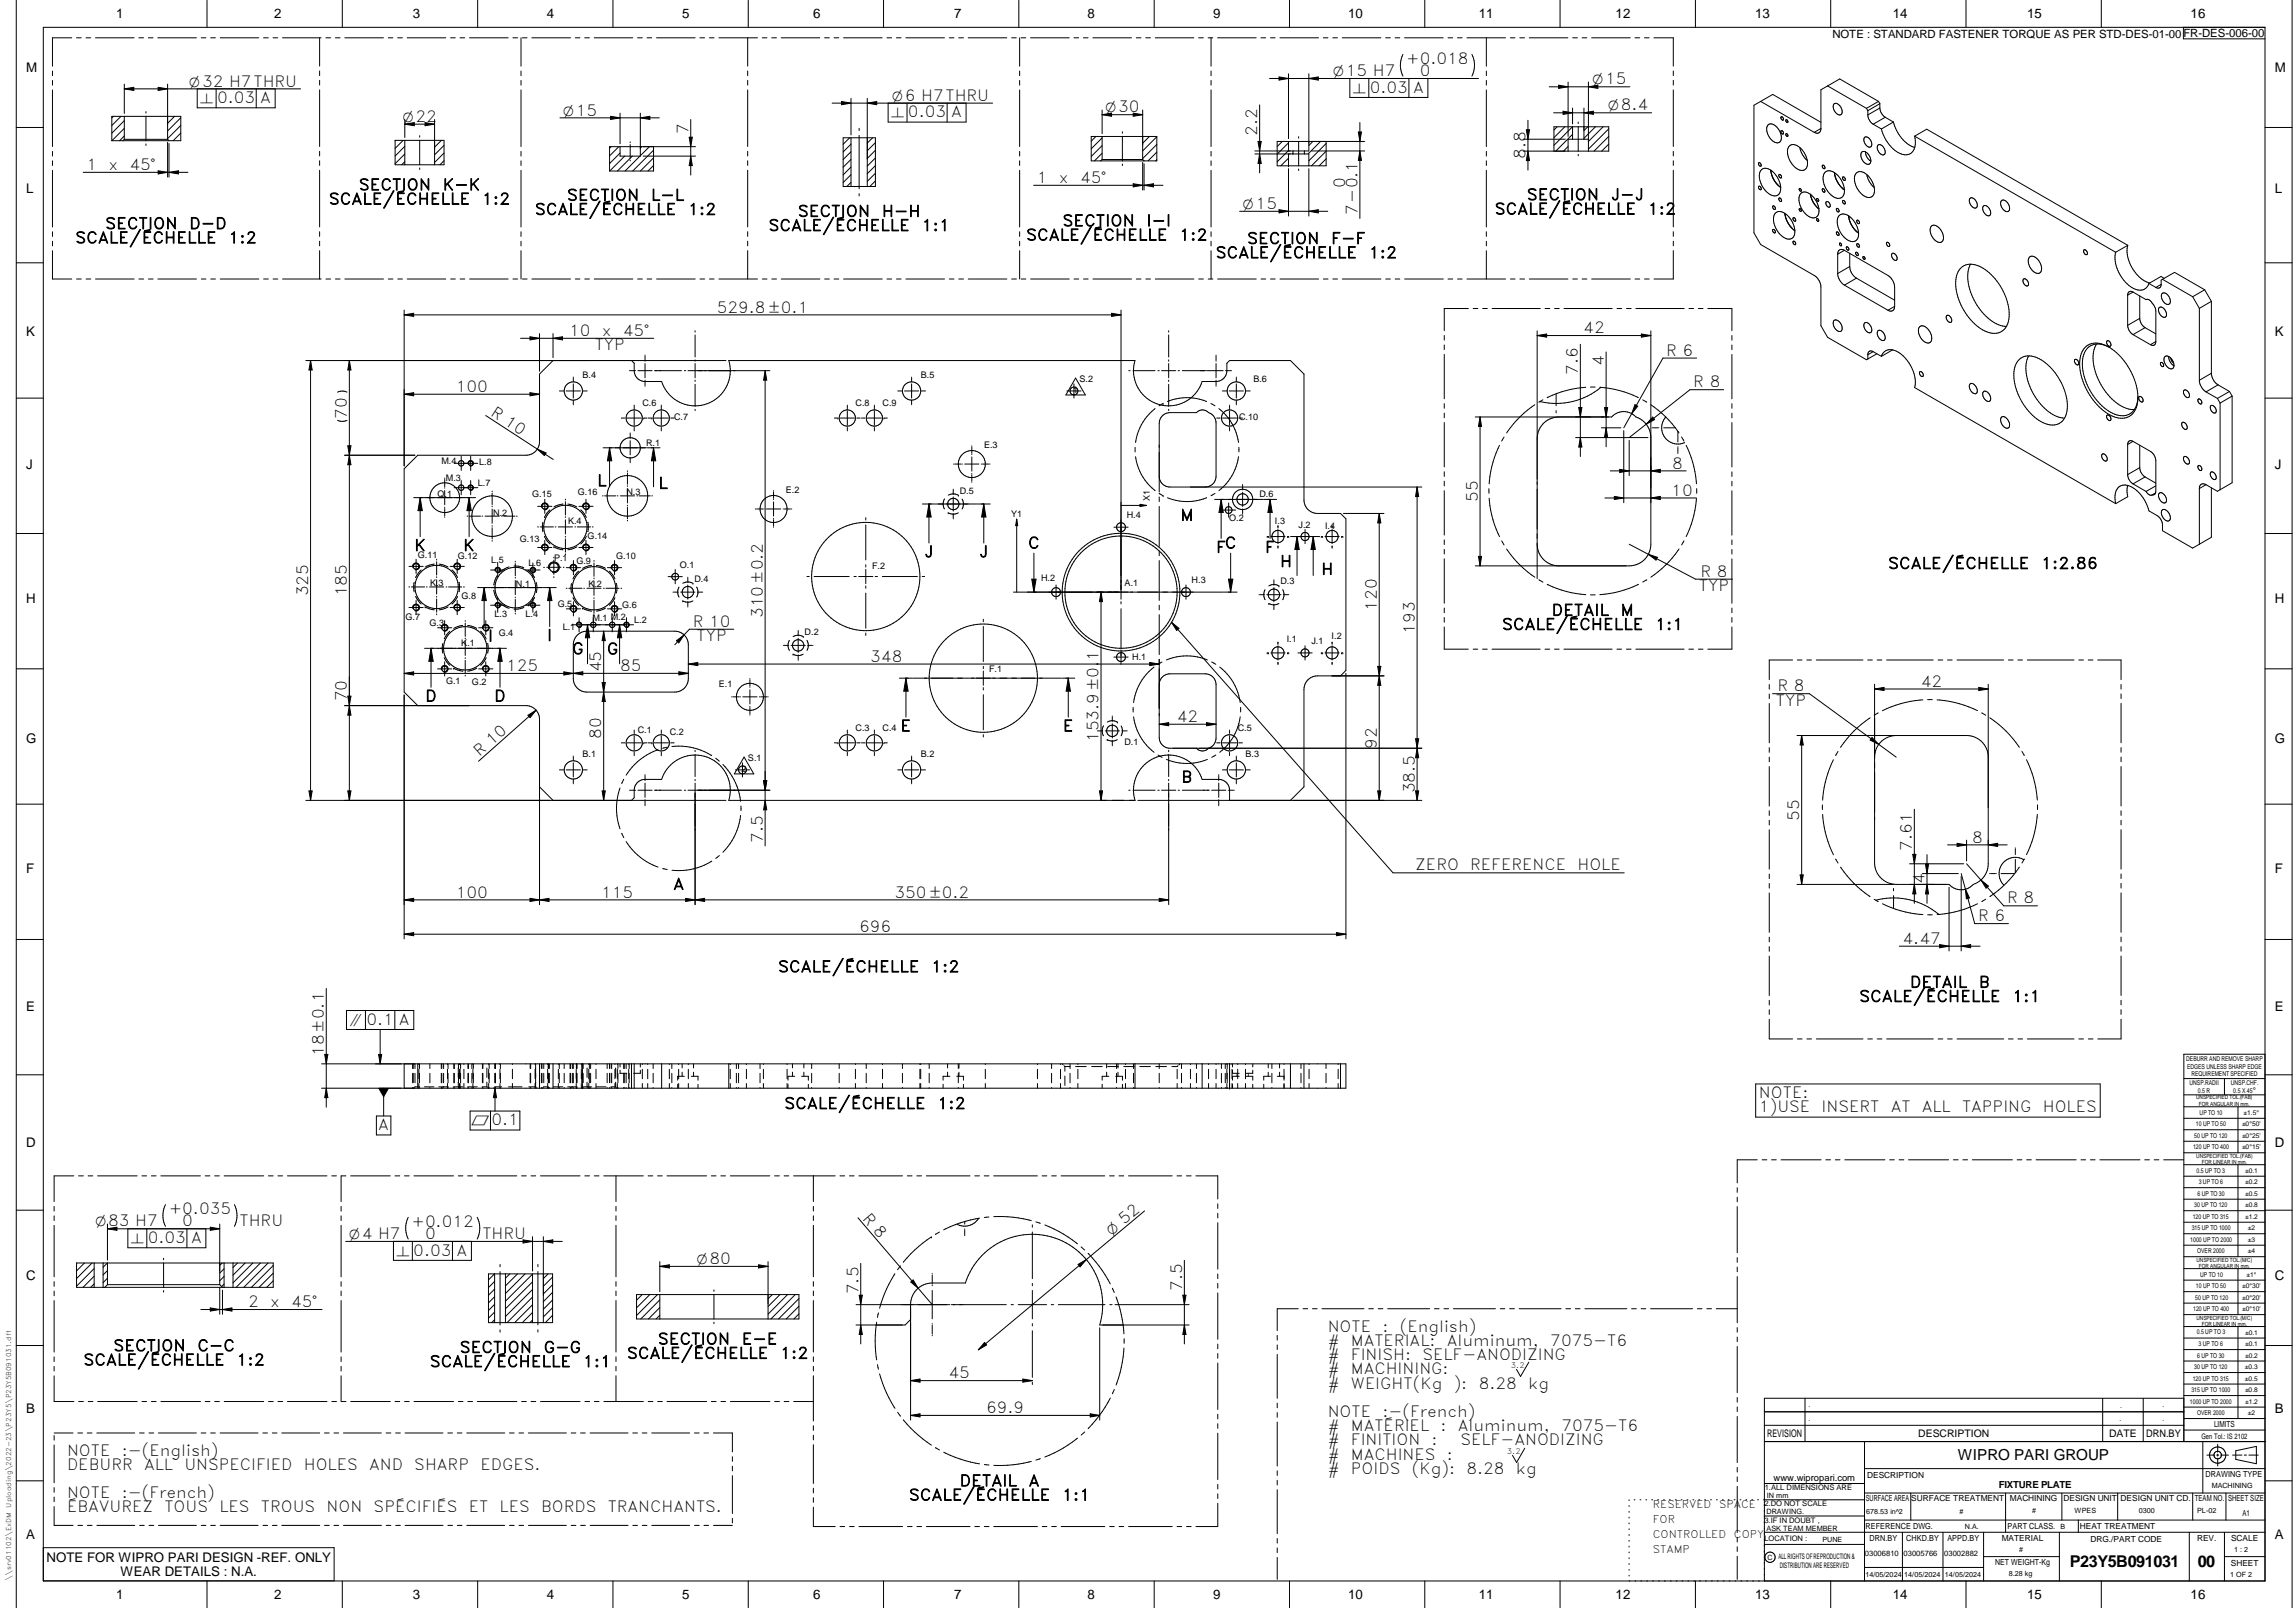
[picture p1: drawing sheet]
<svg xmlns="http://www.w3.org/2000/svg" width="848mm" height="594mm" viewBox="0 0 848 594" stroke-linecap="round" stroke-linejoin="round" font-family="sans-serif">
<defs><g id="words">
<g font-size="6">
<text x="764.9" y="579">P23Y5B091031</text>
<text x="812.1" y="578.9">00</text>
</g>
<g font-size="5.7">
<text x="519.7" y="23.6">+0.018</text>
<text x="524.6" y="28.1">0</text>
<text x="506.2" y="34.2">0.03 A</text>
<text x="80.2" y="38.1">0.03 A</text>
<text x="335.5" y="43.3">0.03 A</text>
<text x="254.4" y="49.3" transform="rotate(-90 254.4 49.3)">7</text>
<text x="464.6" y="50.1" transform="rotate(-90 464.6 50.1)">2.2</text>
<text x="563.8" y="58.7" transform="rotate(-90 563.8 58.7)">8.8</text>
<text x="32" y="62.8">1</text>
<text x="40.1" y="62.8">x</text>
<text x="47.9" y="62.8">45°</text>
<text x="132.6" y="70.3">SECTION</text>
<text x="163.6" y="70.3">K-K</text>
<text x="383.2" y="67.6">1</text>
<text x="391.3" y="67.6">x</text>
<text x="399.1" y="67.6">45°</text>
<text x="497.1" y="69.6" transform="rotate(-90 497.1 69.6)">0</text>
<text x="121.5" y="75.5">SCALE/ÉCHELLE</text>
<text x="178.1" y="75.5">1:2</text>
<text x="209.5" y="74.1">SECTION</text>
<text x="240.6" y="74.1">L-L</text>
<text x="564.2" y="73.9">SECTION</text>
<text x="595.2" y="73.9">J-J</text>
<text x="197.7" y="79.4">SCALE/ÉCHELLE</text>
<text x="254.2" y="79.4">1:2</text>
<text x="294.9" y="80.1">SECTION</text>
<text x="325.9" y="80.1">H-H</text>
<text x="392.6" y="83.6">SECTION</text>
<text x="423.7" y="83.6">I-I</text>
<text x="501.6" y="79.5" transform="rotate(-90 501.6 79.5)">7-0.1</text>
<text x="552.3" y="79.2">SCALE/ÉCHELLE</text>
<text x="608.9" y="79.2">1:2</text>
<text x="27.8" y="89.9">SCALE/ÉCHELLE</text>
<text x="38.9" y="84.6">SECTION</text>
<text x="69.9" y="84.6">D-D</text>
<text x="84.4" y="89.9">1:2</text>
<text x="284" y="85.3">SCALE/ÉCHELLE</text>
<text x="340.6" y="85.3">1:1</text>
<text x="379.2" y="88.8">SCALE/ÉCHELLE</text>
<text x="435.8" y="88.8">1:2</text>
<text x="449.2" y="95.4">SCALE/ÉCHELLE</text>
<text x="460.9" y="90.1">SECTION</text>
<text x="491.9" y="90.1">F-F</text>
<text x="505.8" y="95.4">1:2</text>
<text x="264.9" y="115.5">529.8±0.1</text>
<text x="210.3" y="124.1">10</text>
<text x="222.4" y="124.1">x</text>
<text x="230.2" y="124.1">45°</text>
<text x="585.1" y="123.1">42</text>
<text x="219.8" y="129.4">TYP</text>
<text x="615.7" y="131.4">R 6</text>
<text x="592.6" y="135.2" transform="rotate(-90 592.6 135.2)">4</text>
<text x="583.1" y="138.6" transform="rotate(-90 583.1 138.6)">7.6</text>
<text x="625.7" y="143.1">R 8</text>
<text x="168.4" y="144.8">100</text>
<text x="128.2" y="154.6" transform="rotate(-90 128.2 154.6)">70</text>
<text x="181" y="153.5" transform="rotate(33 181 153.5)">R 10</text>
<text x="617.9" y="173.1">8</text>
<text x="220.7" y="179.6">L</text>
<text x="243.3" y="180.5">L</text>
<text x="546.1" y="185.5" transform="rotate(-90 546.1 185.5)">55</text>
<text x="617.6" y="183.1">10</text>
<text x="436.2" y="192.3">M</text>
<text x="153.1" y="203.5">K</text>
<text x="171.2" y="203.5">K</text>
<text x="379.9" y="202.6">C</text>
<text x="452.6" y="202.6">C</text>
<text x="341.5" y="205.9">J</text>
<text x="361.8" y="205.9">J</text>
<text x="449.4" y="204.2">F</text>
<text x="467.5" y="204.2">F</text>
<text x="473" y="209.4">H</text>
<text x="488.3" y="212.3">H</text>
<text x="628.4" y="213.1">R 8</text>
<text x="697.7" y="210.1">SCALE/ÉCHELLE</text>
<text x="754.2" y="210.1">1:2.86</text>
<text x="113.9" y="220.4" transform="rotate(-90 113.9 220.4)">325</text>
<text x="128.2" y="220.4" transform="rotate(-90 128.2 220.4)">185</text>
<text x="627.8" y="218.4">TYP</text>
<text x="508.8" y="225.6" transform="rotate(-90 508.8 225.6)">120</text>
<text x="573.4" y="227.4">DETAIL</text>
<text x="598.9" y="227.4">M</text>
<text x="256" y="231.6">R 10</text>
<text x="281.9" y="228.3" transform="rotate(-90 281.9 228.3)">310±0.2</text>
<text x="555.1" y="232.7">SCALE/ÉCHELLE</text>
<text x="611.6" y="232.7">1:1</text>
<text x="180.4" y="237">I</text>
<text x="202.2" y="236.7">I</text>
<text x="257.4" y="236.9">TYP</text>
<text x="522.8" y="234.1" transform="rotate(-90 522.8 234.1)">193</text>
<text x="211.5" y="241.7">G</text>
<text x="224.3" y="241.7">G</text>
<text x="321.6" y="244.5">348</text>
<text x="187" y="247.9">125</text>
<text x="222.2" y="248.4" transform="rotate(-90 222.2 248.4)">45</text>
<text x="229.2" y="247.9">85</text>
<text x="656.8" y="255.4">R 8</text>
<text x="709.8" y="253.7">42</text>
<text x="128.2" y="259.1" transform="rotate(-90 128.2 259.1)">70</text>
<text x="157.1" y="259.2">D</text>
<text x="182.6" y="259.2">D</text>
<text x="656.2" y="260.7">TYP</text>
<text x="434.9" y="266.7">42</text>
<text x="222.2" y="272.9" transform="rotate(-90 222.2 272.9)">80</text>
<text x="332.8" y="270.2">E</text>
<text x="392.8" y="270.2">E</text>
<text x="406" y="274.2" transform="rotate(-90 406 274.2)">153.9±0.1</text>
<text x="177.2" y="279.8" transform="rotate(-42 177.2 279.8)">R 10</text>
<text x="508.8" y="276.6" transform="rotate(-90 508.8 276.6)">92</text>
<text x="436.6" y="289.1">B</text>
<text x="522.8" y="293.1" transform="rotate(-90 522.8 293.1)">38.5</text>
<text x="664.9" y="303.2" transform="rotate(-90 664.9 303.2)">55</text>
<text x="281.9" y="311.3" transform="rotate(-90 281.9 311.3)">7.5</text>
<text x="728.7" y="311.3">8</text>
<text x="706.5" y="314.3" transform="rotate(-90 706.5 314.3)">7.61</text>
<text x="523" y="321.6">ZERO</text>
<text x="543.3" y="321.6">REFERENCE</text>
<text x="582.9" y="321.6">HOLE</text>
<text x="248.8" y="328.7">A</text>
<text x="711.2" y="326.7" transform="rotate(-90 711.2 326.7)">4</text>
<text x="168.4" y="331.6">100</text>
<text x="222.2" y="331.6">115</text>
<text x="330.5" y="331.6">350±0.2</text>
<text x="741.7" y="333.8">R 8</text>
<text x="730.9" y="340.3">R 6</text>
<text x="317.4" y="344.3">696</text>
<text x="703.1" y="348.7">4.47</text>
<text x="287.5" y="359.2">SCALE/ÉCHELLE</text>
<text x="344.1" y="359.2">1:2</text>
<text x="705.8" y="364.9">DETAIL</text>
<text x="731.3" y="364.9">B</text>
<text x="687" y="370.1">SCALE/ÉCHELLE</text>
<text x="743.6" y="370.1">1:1</text>
<text x="135.4" y="378.6">0.1 A</text>
<text x="119.7" y="390.1" transform="rotate(-90 119.7 390.1)">18±0.1</text>
<text x="650" y="405.7">NOTE:</text>
<text x="289.8" y="409.7">SCALE/ÉCHELLE</text>
<text x="346.4" y="409.7">1:2</text>
<text x="650" y="411">1)USE</text>
<text x="673.1" y="411">INSERT</text>
<text x="698.7" y="411">AT</text>
<text x="710.2" y="411">ALL</text>
<text x="725" y="411">TAPPING</text>
<text x="754.9" y="411">HOLES</text>
<text x="139.8" y="417.6">A</text>
<text x="181.6" y="415.7">0.1</text>
<text x="62.4" y="448.6">+0.035</text>
<text x="40" y="453.1">83 H7</text>
<text x="67.3" y="453.1">0</text>
<text x="88.6" y="453.1">THRU</text>
<text x="152.1" y="453.2">+0.012</text>
<text x="318.5" y="450.3" transform="rotate(49 318.5 450.3)">R 8</text>
<text x="54.6" y="459.2">0.03 A</text>
<text x="157.1" y="457.8">0</text>
<text x="178.3" y="457.8">THRU</text>
<text x="152.7" y="463.9">0.03 A</text>
<text x="317.2" y="478.2" transform="rotate(-90 317.2 478.2)">7.5</text>
<text x="436.8" y="477" transform="rotate(-90 436.8 477)">7.5</text>
<text x="91.7" y="482.9">2</text>
<text x="99.8" y="482.9">x</text>
<text x="107.6" y="482.9">45°</text>
<text x="243.1" y="496.7">SECTION</text>
<text x="274.1" y="496.7">E-E</text>
<text x="490.6" y="492">NOTE</text>
<text x="490.6" y="497.3">#</text>
<text x="499.2" y="497.3">MATERIAL:</text>
<text x="510.8" y="492">:</text>
<text x="517.3" y="492">(English)</text>
<text x="534.7" y="497.3">Aluminum,</text>
<text x="572.9" y="497.3">7075-T6</text>
<text x="41.9" y="499.2">SECTION</text>
<text x="73" y="499.2">C-C</text>
<text x="169.9" y="499.8">SECTION</text>
<text x="200.9" y="499.8">G-G</text>
<text x="231.7" y="501.9">SCALE/ÉCHELLE</text>
<text x="288.3" y="501.9">1:2</text>
<text x="490.6" y="502.5">#</text>
<text x="499.2" y="502.5">FINISH:</text>
<text x="525.6" y="502.5">SELF-ANODIZING</text>
<text x="30.8" y="504.4">SCALE/ÉCHELLE</text>
<text x="87.4" y="504.4">1:2</text>
<text x="158.8" y="505">SCALE/ÉCHELLE</text>
<text x="215.4" y="505">1:1</text>
<text x="350.5" y="509.2">45</text>
<text x="490.6" y="507.8">#</text>
<text x="499.2" y="507.8">MACHINING:</text>
<text x="490.6" y="513">#</text>
<text x="499.2" y="513">WEIGHT(Kg</text>
<text x="537.2" y="513">):</text>
<text x="546.4" y="513">8.28</text>
<text x="564.7" y="513">kg</text>
<text x="364.4" y="522">69.9</text>
<text x="490.6" y="523.5">NOTE</text>
<text x="510.9" y="523.5">:-(French)</text>
<text x="490.6" y="528.8">#</text>
<text x="499.2" y="528.8">MATÉRIEL</text>
<text x="532.3" y="528.8">:</text>
<text x="538.7" y="528.8">Aluminum,</text>
<text x="577" y="528.8">7075-T6</text>
<text x="24.8" y="537.7">NOTE</text>
<text x="45" y="537.7">:-(English)</text>
<text x="490.6" y="534">#</text>
<text x="490.6" y="539.3">#</text>
<text x="499.2" y="539.3">MACHINES</text>
<text x="499.2" y="534">FINITION</text>
<text x="529" y="534">:</text>
<text x="534.7" y="539.3">:</text>
<text x="539.6" y="534">SELF-ANODIZING</text>
<text x="24.8" y="543">DEBURR</text>
<text x="53.3" y="543">ALL</text>
<text x="68.1" y="543">UNSPECIFIED</text>
<text x="112.3" y="543">HOLES</text>
<text x="136.4" y="543">AND</text>
<text x="153.1" y="543">SHARP</text>
<text x="177.5" y="543">EDGES.</text>
<text x="490.6" y="544.5">#</text>
<text x="499.2" y="544.5">POIDS</text>
<text x="521.7" y="544.5">(Kg):</text>
<text x="541.9" y="544.5">8.28</text>
<text x="560.2" y="544.5">kg</text>
<text x="354.6" y="549.1">DETAIL</text>
<text x="380.1" y="549.1">A</text>
<text x="24.8" y="553.5">NOTE</text>
<text x="45" y="553.5">:-(French)</text>
<text x="335.9" y="554.3">SCALE/ÉCHELLE</text>
<text x="392.4" y="554.3">1:1</text>
<text x="24.8" y="558.7">ÉBAVUREZ</text>
<text x="60.8" y="558.7">TOUS</text>
<text x="81.1" y="558.7">LES</text>
<text x="96.4" y="558.7">TROUS</text>
<text x="120.7" y="558.7">NON</text>
<text x="138.1" y="558.7">SPÉCIFIÉS</text>
<text x="173.2" y="558.7">ET</text>
<text x="184.6" y="558.7">LES</text>
<text x="200" y="558.7">BORDS</text>
<text x="224.6" y="558.7">TRANCHANTS.</text>
</g>
<text font-size="5.6" x="723.5" y="539.3">WIPRO PARI GROUP</text>
<g font-size="5.4">
<text x="492.6" y="28.1">O15 H7</text>
<text x="70" y="32">O32 H7THRU</text>
<text x="499.9" y="34.2">n</text>
<text x="588.5" y="31.2">O15</text>
<text x="74" y="38.1">n</text>
<text x="329.6" y="37.2">O6 H7THRU</text>
<text x="408.5" y="41.5">O30</text>
<text x="594.3" y="40.8">O8.4</text>
<text x="148.8" y="45">O22</text>
<text x="208.1" y="42.7">O15</text>
<text x="329.3" y="43.3">n</text>
<text x="459.3" y="77.2">O15</text>
<text x="129.3" y="378.6">i</text>
<text x="174.1" y="415.7">r</text>
<text x="35.3" y="453.1">O</text>
<text x="48.3" y="459.2">n</text>
<text x="129" y="457.8">O4 H7</text>
<text x="410.7" y="456.5" transform="rotate(-40 410.7 456.5)">O 52</text>
<text x="146.5" y="463.9">n</text>
<text x="257.5" y="467">O80</text>
</g>
<g font-size="4.9">
<text x="42.9" y="6.7">1</text>
<text x="101.4" y="6.8">2</text>
<text x="152.5" y="6.8">3</text>
<text x="202.1" y="6.8">4</text>
<text x="252.1" y="6.8">5</text>
<text x="300.5" y="6.8">6</text>
<text x="352.6" y="6.8">7</text>
<text x="401.9" y="6.8">8</text>
<text x="448.4" y="6.8">9</text>
<text x="498.2" y="6.8">10</text>
<text x="546.4" y="6.8">11</text>
<text x="597" y="6.8">12</text>
<text x="648.5" y="6.6">13</text>
<text x="699.5" y="6.6">14</text>
<text x="749" y="6.8">15</text>
<text x="809.5" y="6.6">16</text>
<text x="9.6" y="26.7">M</text>
<text x="840.6" y="26.7">M</text>
<text x="9.6" y="71.4">L</text>
<text x="840.6" y="71.4">L</text>
<text x="9.6" y="124.2">K</text>
<text x="840.6" y="124.2">K</text>
<text x="9.6" y="173.4">J</text>
<text x="840.6" y="173.4">J</text>
<text x="9.6" y="222.7">H</text>
<text x="840.6" y="222.7">H</text>
<text x="9.6" y="274.3">G</text>
<text x="840.6" y="274.3">G</text>
<text x="9.6" y="322.7">F</text>
<text x="840.6" y="322.7">F</text>
<text x="9.6" y="373.4">E</text>
<text x="840.6" y="373.4">E</text>
<text x="9.6" y="423.8">D</text>
<text x="840.6" y="423.8">D</text>
<text x="9.6" y="472.9">C</text>
<text x="840.6" y="472.9">C</text>
<text x="9.6" y="522.1">B</text>
<text x="840.6" y="522.1">B</text>
<text x="9.6" y="568.7">A</text>
<text x="840.6" y="568.7">A</text>
<text x="17.2" y="577">NOTE FOR WIPRO PARI DESIGN -REF. ONLY</text>
<text x="44.6" y="582.3">WEAR DETAILS : N.A.</text>
<text x="42.9" y="590.7">1</text>
<text x="101.4" y="590.8">2</text>
<text x="152.5" y="590.8">3</text>
<text x="202.1" y="590.8">4</text>
<text x="252.1" y="590.8">5</text>
<text x="300.5" y="590.8">6</text>
<text x="352.6" y="590.8">7</text>
<text x="401.9" y="590.8">8</text>
<text x="448.4" y="590.8">9</text>
<text x="498.2" y="590.8">10</text>
<text x="546.4" y="590.8">11</text>
<text x="597" y="590.8">12</text>
<text x="648.5" y="590.6">13</text>
<text x="699.5" y="590.6">14</text>
<text x="749" y="590.8">15</text>
<text x="809.5" y="590.6">16</text>
</g>
<text font-size="4.2" x="677.1" y="13.9">NOTE : STANDARD FASTENER TORQUE AS PER STD-DES-01-00FR-DES-006-00</text>
<g font-size="3.9">
<text x="610.8" y="557.1">RESERVED</text>
<text x="635.3" y="557.1">SPACE</text>
<text x="610.8" y="562.7">FOR</text>
<text x="610.8" y="568.3">CONTROLLED</text>
<text x="640.7" y="568.3">COPY</text>
<text x="610.8" y="573.9">STAMP</text>
</g>
<g font-size="3.8">
<text x="653.1" y="530.9">REVISION</text>
<text x="708.9" y="530.9">DESCRIPTION</text>
<text x="779.4" y="530.9">DATE</text>
<text x="793.1" y="530.9">DRN.BY</text>
</g>
<text font-size="3.6" x="738.6" y="549.9">FIXTURE PLATE</text>
<text font-size="3.5" x="655.4" y="547.1">www.wipropari.com</text>
<g font-size="3.4">
<text x="215.2" y="139.7">B.4</text>
<text x="340.3" y="139.7">B.5</text>
<text x="398.9" y="141.1">S.2</text>
<text x="463.2" y="141">B.6</text>
<text x="237.4" y="150">C.6</text>
<text x="316.2" y="150">C.8</text>
<text x="326.2" y="150">C.9</text>
<text x="396.5" y="145.1">1</text>
<text x="249.1" y="155.3">C.7</text>
<text x="457.9" y="155.1">C.10</text>
<text x="238.8" y="164.8">R.1</text>
<text x="363.6" y="165.6">E.3</text>
<text x="163.1" y="171.5">M.4</text>
<text x="177" y="171.6">L.8</text>
<text x="164.8" y="177.5">M.3</text>
<text x="176.6" y="179.4">L.7</text>
<text x="161.6" y="183.6">Q.1</text>
<text x="196.7" y="183.6">G.15</text>
<text x="213.5" y="182.8">G.16</text>
<text x="231.5" y="182.9">N.3</text>
<text x="290.4" y="182.2">E.2</text>
<text x="354.7" y="182.4">D.5</text>
<text x="424.9" y="185.1" transform="rotate(-90 424.9 185.1)">X1</text>
<text x="465.4" y="183.5">D.6</text>
<text x="182.2" y="190.6">N.2</text>
<text x="373.7" y="191">Y1</text>
<text x="416.3" y="191.3">H.4</text>
<text x="209.9" y="193.5">K.4</text>
<text x="454.2" y="192.6">O.2</text>
<text x="471.1" y="193.6">I.3</text>
<text x="479.8" y="195.2">J.2</text>
<text x="489.7" y="195.4">I.4</text>
<text x="192.1" y="200.1">G.13</text>
<text x="217.1" y="199.2">G.14</text>
<text x="154.4" y="206.2">G.11</text>
<text x="169.2" y="206.4">G.12</text>
<text x="181.5" y="208">L.5</text>
<text x="195.3" y="209">L.6</text>
<text x="204.7" y="207.2">P.1</text>
<text x="213" y="208.5">G.9</text>
<text x="227.7" y="206.6">G.10</text>
<text x="251.2" y="209.8">O.1</text>
<text x="256.6" y="214.9">D.4</text>
<text x="322.3" y="210.1">F.2</text>
<text x="384.7" y="214.5">H.2</text>
<text x="440.4" y="215.3">H.3</text>
<text x="473.2" y="215.9">D.3</text>
<text x="158.9" y="216.5">K.3</text>
<text x="170.5" y="221.4">G.8</text>
<text x="190.7" y="216.9">N.1</text>
<text x="217.4" y="217">K.2</text>
<text x="415.6" y="216.5">A.1</text>
<text x="182.7" y="228">L.3</text>
<text x="206.1" y="224.2">G.5</text>
<text x="230" y="224.5">G.6</text>
<text x="149.9" y="229.1">G.7</text>
<text x="158.7" y="231.2">G.3</text>
<text x="194.2" y="228.1">L.4</text>
<text x="207.9" y="232.9">L.1</text>
<text x="219" y="229.4">M.1 M.2</text>
<text x="234.3" y="230.3">L.2</text>
<text x="170.5" y="238.6">K.1</text>
<text x="184.3" y="234.9">G.4</text>
<text x="297.3" y="234.6">D.2</text>
<text x="475.5" y="237.3">I.1</text>
<text x="484.6" y="237.8">J.1</text>
<text x="492.1" y="236.1">I.2</text>
<text x="418.4" y="243.7">H.1</text>
<text x="365.5" y="248.4">F.1</text>
<text x="164.8" y="252.6">G.1</text>
<text x="174.4" y="253.2">G.2</text>
<text x="265.6" y="253.7">E.1</text>
<text x="316.2" y="270">C.3</text>
<text x="326.2" y="270">C.4</text>
<text x="457.4" y="270">C.5</text>
<text x="235.7" y="270.8">C.1</text>
<text x="247.5" y="271.7">C.2</text>
<text x="415.5" y="275.2">D.1</text>
<text x="215.2" y="279.7">B.1</text>
<text x="276.4" y="281.1">S.1</text>
<text x="340.3" y="279.7">B.2</text>
<text x="460.2" y="279.7">B.3</text>
<text x="274" y="285.1">2</text>
</g>
<g font-size="3.1">
<text x="818.2" y="527.3">LIMITS</text>
<text x="815" y="545.5">DRAWING TYPE</text>
<text x="690" y="546.1">DESCRIPTION</text>
<text x="689.5" y="554.7">SURFACE AREA</text>
<text x="706.3" y="554.7">SURFACE TREATMENT</text>
<text x="742.7" y="554.7">MACHINING</text>
<text x="762.5" y="554.7">DESIGN UNIT</text>
<text x="783.6" y="554.7">DESIGN UNIT CD.</text>
<text x="811" y="554.5">TEAM NO.</text>
<text x="823.3" y="554.5">SHEET SIZE</text>
<text x="828.6" y="559.9">A1</text>
<text x="689.4" y="564.9">REFERENCE DWG.</text>
<text x="690.9" y="569.3">DRN.BY</text>
<text x="704.4" y="569.3">CHKD.BY</text>
<text x="719.6" y="569.3">APPD.BY</text>
<text x="739.7" y="569.2">MATERIAL</text>
<text x="741.9" y="564.8">PART CLASS.</text>
<text x="768.6" y="564.8">HEAT TREATMENT</text>
<text x="772.5" y="569.7">DRG./PART CODE</text>
<text x="811.9" y="569.4">REV.</text>
<text x="824.4" y="569.4">SCALE</text>
<text x="737.3" y="578.1">NET WEIGHT-Kg</text>
<text x="824.4" y="578.5">SHEET</text>
</g>
<text font-size="3" x="832.5" y="403.9">°</text>
<g font-size="2.8">
<text x="558.3" y="505.5">3.2</text>
<text x="813.5" y="531.5">Gen Tol.: IS 2102</text>
<text x="556.9" y="537.3">3.2</text>
<text x="652.1" y="550.5">1.ALL DIMENSIONS ARE</text>
<text x="652" y="556.5">2.DO NOT SCALE</text>
<text x="652" y="562.5">3.IF IN DOUBT ,</text>
<text x="652" y="569.3">LOCATION :</text>
<text x="657.2" y="575.8">ALL RIGHTS OF REPRODUCTION &amp;</text>
<text x="689.1" y="575">03006810</text>
<text x="703.4" y="575">03005766</text>
<text x="718.5" y="575">03002882</text>
<text x="657.7" y="579.2">DISTRIBUTION ARE RESERVED</text>
</g>
<g font-size="2.7">
<text x="817.3" y="549.9">MACHINING</text>
<text x="652.9" y="553.5">IN mm</text>
<text x="652.8" y="559.5">DRAWING.</text>
<text x="689.6" y="559.2">678.53 in^2</text>
<text x="724.1" y="559.3">#</text>
<text x="751" y="559.1">#</text>
<text x="766.6" y="559">WPES</text>
<text x="790.4" y="558.9">0300</text>
<text x="811.9" y="558.8">PL-02</text>
<text x="652.8" y="565.6">ASK TEAM MEMBER</text>
<text x="673.4" y="569.7">PUNE</text>
<text x="726.1" y="565">N.A.</text>
<text x="761.5" y="564.9">B</text>
<text x="746.2" y="573.3">#</text>
<text x="825.6" y="573.5">1 : 2</text>
<text x="653.1" y="576.3">C</text>
<text x="689.4" y="582.5">14/05/2024</text>
<text x="703.7" y="582.5">14/05/2024</text>
<text x="718.7" y="582.7">14/05/2024</text>
<text x="742.3" y="582.2">8.28 kg</text>
<text x="824.2" y="582.4">1 OF 2</text>
</g>
<g font-size="2.5">
<text x="812.2" y="403.7">0.5 R</text>
<text x="825.3" y="403.9">0.5 X 45</text>
<text x="812.4" y="497.2">3 UP TO 6</text>
<text x="811.9" y="501.5">6 UP TO 30</text>
<text x="810.8" y="505.8">30 UP TO 120</text>
<text x="668.4" y="519.9">.</text>
<text x="783.5" y="520">.</text>
<text x="799.1" y="519.9">.</text>
<text x="668.4" y="525">.</text>
<text x="783.3" y="524.8">.</text>
<text x="799.1" y="524.8">.</text>
</g>
<g font-size="2.4">
<text x="807.9" y="392.1">DEBURR AND REMOVE SHARP</text>
<text x="808.2" y="394.8">EDGES UNLESS SHARP EDGE</text>
<text x="809.1" y="401">UNSP.RADII</text>
<text x="809.8" y="397.6">REQUIREMENT SPECIFIED</text>
<text x="824.4" y="400.7">UNSP.CHF.</text>
<text x="812.8" y="411.8">UP TO 10</text>
<text x="829.1" y="411.9">±1.5°</text>
<text x="811.4" y="416.1">10 UP TO 50</text>
<text x="828.5" y="416.1">±0°50'</text>
<text x="810.4" y="424.6">120 UP TO 400</text>
<text x="810.9" y="420.3">50 UP TO 120</text>
<text x="828.5" y="424.6">±0°15'</text>
<text x="828.5" y="420.4">±0°25'</text>
<text x="811.7" y="433.2">0.5 UP TO 3</text>
<text x="812.5" y="437.5">3 UP TO 6</text>
<text x="829.6" y="437.5">±0.2</text>
<text x="829.6" y="433.2">±0.1</text>
<text x="812" y="441.7">6 UP TO 30</text>
<text x="829.6" y="441.8">±0.5</text>
<text x="810.9" y="446">30 UP TO 120</text>
<text x="829.6" y="446">±0.8</text>
<text x="809.9" y="454.5">315 UP TO 1000</text>
<text x="810.3" y="450.3">120 UP TO 315</text>
<text x="829.6" y="450.3">±1.2</text>
<text x="830.7" y="454.5">±2</text>
<text x="809.4" y="458.7">1000 UP TO 2000</text>
<text x="830.6" y="458.7">±3</text>
<text x="811.9" y="463">OVER 2000</text>
<text x="830.7" y="463.1">±4</text>
<text x="813" y="471.7">UP TO 10</text>
<text x="830.1" y="471.7">±1°</text>
<text x="811.5" y="475.9">10 UP TO 50</text>
<text x="828.5" y="475.9">±0°30'</text>
<text x="810.5" y="484.4">120 UP TO 400</text>
<text x="811.2" y="480.1">50 UP TO 120</text>
<text x="828.5" y="484.4">±0°10'</text>
<text x="828.5" y="480.2">±0°20'</text>
<text x="811.8" y="493">0.5 UP TO 3</text>
<text x="829.6" y="493.1">±0.1</text>
<text x="829.6" y="497.3">±0.1</text>
<text x="829.6" y="501.5">±0.2</text>
<text x="829.6" y="505.8">±0.3</text>
<text x="809.8" y="514.3">315 UP TO 1000</text>
<text x="810.3" y="510.1">120 UP TO 315</text>
<text x="829.6" y="510.1">±0.5</text>
<text x="829.6" y="514.3">±0.8</text>
<text x="809.2" y="518.6">1000 UP TO 2000</text>
<text x="829.6" y="518.6">±1.2</text>
<text x="811.9" y="522.8">OVER 2000</text>
<text x="830.6" y="522.8">±2</text>
<text x="4.2" y="557" transform="rotate(-90 4.2 557)">Uploading\2022-23\P23Y5\P23Y5B091031.dft</text>
<text x="4.2" y="584.1" transform="rotate(-90 4.2 584.1)">\\srv01102\ExDM</text>
</g>
<g font-size="2.1">
<text x="811.6" y="406.2">UNSPECIFIED TOL.(FAB)</text>
<text x="812.5" y="408.6">FOR ANGULAR IN mm.</text>
<text x="811.6" y="427.8">UNSPECIFIED TOL.(FAB)</text>
<text x="813.7" y="430.1">FOR LINEAR IN mm.</text>
<text x="811.7" y="466.2">UNSPECIFIED TOL.(M/C)</text>
<text x="812.5" y="468.5">FOR ANGULAR IN mm.</text>
<text x="811.7" y="487.6">UNSPECIFIED TOL.(M/C)</text>
<text x="813.6" y="489.9">FOR LINEAR IN mm.</text>
</g>
</g></defs>
<g fill="none" stroke="#000" stroke-width=".37">
<path d="M6 .1v593.9M16 10.1h821v574h-821zM26.5 14h-7.1v10.4M28.3 14h1.7M31.8 14h1.7M35.3 14h14.3M51.3 14h1.7M54.8 14h1.8M58.3 14h14.3M74.4 14h1.7M76.5 .1v10M77.9 14h1.7"/>
<path d="M81.4 14h14.2M97.4 14h1.7M100.9 14h1.7M104.4 14h14.3M118.1 14v10.4M120.4 14h1.8M123.9 14h1.8M126.5 .1v10M127.4 14h14.3M143.5 14h1.7M147 14h1.7M150.5 14h14.2"/>
<path d="M166.5 14h1.7M170 14h1.7M173.5 14h14.3M176.5 .1v10M189.5 14h1.8M192.5 14v10.4M193 14h1.8M196.5 14h14.3M212.6 14h1.7M216.1 14h1.7M219.6 14h14.2M226.5 .1v10"/>
<path d="M235.6 14h1.7M239.1 14h1.7M242.6 14h14.3M258.6 14h1.8M262.1 14h1.8M265.6 14h14.3M276.3 14v10.4M276.5 .1v10M281.7 14h1.7M285.2 14h1.7M288.7 14h14.2M304.7 14h1.8"/>
<path d="M308.2 14h1.7M311.7 14h14.3M326.5 .1v10M327.7 14h1.8M331.3 14h1.7M334.8 14h14.2M350.8 14h1.7M354.3 14h1.7M357.8 14h14.2M373.8 14h1.8M376.5 .1v10M376.8 14v10.4"/>
<path d="M377.3 14h1.8M380.8 14h14.3M396.9 14h1.7M400.4 14h1.7M403.9 14h14.2M419.9 14h1.7M423.4 14h1.7M426.5 .1v10M426.9 14h14.3M442.9 14h1.8M446.4 14h1.8M447.5 14v10.4"/>
<path d="M449.9 14h14.3M466 14h1.7M469.5 14h1.7M473 14h14.2M476.5 .1v10M489 14h1.7M492.5 14h1.7M496 14h14.3M512 14h1.8M515.5 14h1.8M519 14h14.3M526.5 .1v10"/>
<path d="M535.1 14h1.7M538.6 14h1.7M542.1 14h14.2M549.3 14v10.4M558.1 14h1.7M561.6 14h1.8M565.1 14h14.3M576.5 .1v10M581.2 14h1.7M584.6 14h1.8M588.2 14h14.2M604.2 14h1.7"/>
<path d="M607.7 14h1.7M611.2 14h7.1v10.4M626.5 .1v10M676.5 .1v10M726.5 .1v10M776.5 .1v10M806.8 10.1v4.3h30.2M847 .1v593.9M19.4 26.2v1.8M19.4 29.7v1.8M19.4 33.2v20.9M45.9 32.8l3.5-.5v1.1z"/>
<path d="M45.9 31.1v10.8M45.9 32.8h65.2M58.4 32.3l3.5 .5-3.5 .6zM61.9 31.1v20.4M72.9 32.8v7h28.8v-7M79.9 32.8v7M94.7 32.8v7M118.1 26.2v1.7M118.1 29.7v1.7M118.1 33.2v20.9M192.5 26.2v1.8M192.5 29.7v1.8"/>
<path d="M192.5 33.2v20.9M276.3 26.2v1.7M276.3 29.7v1.7M276.3 33.2v20.9M307.5 38.1h59.3M311 37.5l3.5 .6-3.5 .6zM314.5 36.3v13.5M320.5 36.3v32.6M320.5 38.1l3.5-.6v1.2zM328.2 38.1v7h28.8v-7M335.2 38.1v7M350 38.1v7"/>
<path d="M376.8 26.2v1.8M376.8 29.7v1.8M376.8 33.2v20.9M447.5 26.2v1.8M447.5 29.7v1.8M447.5 33.2v20.9M465.5 38.8v25.1M469.1 29h77.3M472.7 28.4l3.4 .6-3.4 .6zM476.1 27.3v23.9M483.7 27.3v28.5h-20M483.7 29l3.5-.6v1.2z"/>
<path d="M498.8 29v7h28.8v-7M505.8 29v7M518.4 20.1a9 9 0 0 0 0 8M520.6 29v7M543.9 20.1a9 9 0 0 1 0 8M549.3 26.2v1.8M549.3 29.7v1.8M549.3 33.2v20.9M572.5 32.1h29.8M576 31.5l3.5 .6-3.5 .6zM579.5 30.3v20.1M581.1 39.9v5.9"/>
<path d="M585.3 39.9v11.5M587 32.1l3.5-.6v1.2zM587 30.3v25.5M618.3 26.2v1.7M618.3 29.7v1.7M618.3 33.2v20.9M650.6 37.5l4.5-2.6 17.8 10.3M650.6 37.5l19.8 11.4M650.6 37.5l-2.5 1.4v47.1l2.5 4.3 19.8 11.5a5.4 5.4 0 0 1 2.5 4.2v14.3l2.5 4.3 14.3 8.3 .5-.3M675.4 31.8l4.4-2.6 14.4 8.3M675.4 31.8l-2.5 1.4v14.3M675.4 31.8l14.3 8.2"/>
<path d="M677.7 38.4a1.99 1.99 0 0 1 2.7 1.5 1.64 1.64 0 0 1-.5 2.6 3 3 0 0 1-2.2-4.1zM694.2 37.5l.5 .8M694.2 37.5l-4.5 2.5M694.7 38.3v1.6M694.7 39.9a4.4 4.4 0 0 0 2 3.4M694.7 39.9l-4.5 2.6M694.7 38.3l-4.5 2.6M6 47.1h10M19.4 55.9v1.8M19.4 59.4v1.8M41.3 43h25.5v9h-25.5zM41.9 43l-.6 .5"/>
<path d="M44.7 43l-3.4 3.4M45.9 50.2l-1.7 1.8M45.9 51.5l-.5 .5M45.9 51.5h16M45.9 43v8.5M45.9 44.6l-4.6 4.6M45.9 47.4l-4.5 4.6M53.9 41.2v.6M53.9 42.9v9.1M53.9 53.2v.5M61.9 52.5v12.9M61.9 51.5l.5 .5"/>
<path d="M62.4 53v12.4M64.5 43l-2.6 2.6M66.8 49.2l-2.8 2.8M66.8 43.5l-4.9 4.9M66.8 46.4l-4.9 4.8M118.1 55.9v1.7M118.1 59.4v1.7M146 51.9h18.1v9h-18.1zM146.1 51.9l-.1 .1M149 51.9l-3 2.9M149.6 44.1v6.7M149.6 51.9v9"/>
<path d="M149.6 45.9h11M149.6 59.7l-1.2 1.2M149.6 54.1l-3.6 3.6M149.6 56.9l-3.6 3.6M149.6 45.9l3.5-.6v1.2zM155.1 50.1v.6M155.1 51.8v9.1M157.1 45.3l3.5 .6-3.5 .6zM160.6 44.1v16.8M163.1 51.9l-2.5 2.5M164.1 53.7l-3.5 3.5M164.1 56.5l-3.5 3.5"/>
<path d="M164.1 59.4l-1.5 1.5M192.5 55.9v1.8M192.5 59.4v1.8M206.9 43.5h36.7M225.6 43l3.5 .5-3.5 .6zM225.8 54.2l-.5 .6M228.7 54.2l-3.4 3.4M229.1 41.8v11.3M229.1 56.6l-3.8 3.8M230.8 57.7l-5.5 5.5M232.9 52.4v.3M232.9 53.4v5.1"/>
<path d="M232.9 59.1v.3M233.7 57.7l-5.5 5.5M236.5 57.7l-5.5 5.5M236.6 41.8v15.9h-7.5v-3.5M236.6 43.5l3.5-.5v1.1zM237.2 54.2l-.6 .5M237.7 57.7h19.3M240 54.2l-3.4 3.3M241.5 58.3l-4.9 4.9M241.5 55.5l-7.7 7.7M241.5 54.2v9h-16.2v-9h31.7M254.7 50.7h1.1l-.6 3.5z"/>
<path d="M255.2 57.7l.6 3.5h-1.1zM255.2 44.2v20.5M276.3 55.9v1.7M276.3 59.4v1.7M311.6 50.9h11.9v18h-11.9zM314 50.9l-2.4 2.4M314.5 53.2l-2.9 2.9M314.5 56l-2.9 2.9M314.5 58.9l-2.9 2.9M314.5 50.9v18M317.5 47.4v.9M317.5 50v19.7"/>
<path d="M322.5 50.9l-2 2M323.5 52.7l-3 3M323.5 55.5l-3 3M323.5 58.4l-3 3M376.8 55.9v1.8M376.8 59.4v1.8M403.2 50.4h24.3v9h-24.3zM405 50.4l-1.8 1.8M407.3 50.9l-4.1 4.1M407.3 53.8l-4.1 4M407.3 58.9l-.5 .5M407.3 58.9h15"/>
<path d="M407.3 40.6v8.8M407.3 50.4v8.5M407.3 42.4h15M407.3 56.6l-2.8 2.8M407.3 42.4l3.5-.6v1.2zM414.8 48.7v.5M414.8 50.4v9.1M418.8 41.8l3.5 .6-3.5 .6zM422.3 40.6v18.3M422.3 60v10.2M422.3 58.9l.5 .5M424.8 50.4l-2.5 2.5"/>
<path d="M427.5 56.2l-3.3 3.2M427.5 59l-.4 .4M427.5 50.5l-5.2 5.3M427.5 53.4l-5.2 5.2M447.5 55.9v1.8M447.5 59.4v1.8M463.7 56.9h20v4.4M464.9 52.3h1.2l-.6 3.5zM465.5 56.9l.6 3.5h-1.2zM473.8 52.3l-1.8 1.8M476.1 52.3v3.5M476.1 56.9v4.4"/>
<path d="M476.1 58.4l-2.8 2.9M476.1 55.6l-4.1 4.2M476.1 52.8l-4.1 4.2M477.8 55.8v1.1M477.8 56.8l-.1 .1M479.9 50.5v.6M479.9 52.2v9.1M482 55.8v1.1M484.7 55.8h19.6M485.1 52.3l-1.4 1.5M488 52.3l-4.6 4.6M490.1 52.3v9h-18.1v-9h32.3"/>
<path d="M490.1 58.7l-2.6 2.6M490.1 53l-6.4 6.4M490.1 55.9l-5.5 5.4M501.9 48.8h1.2l-.6 3.5zM502.5 45.3v35.4M502.5 55.8l.6 3.5h-1.2zM549.3 55.9v1.8M549.3 59.4v1.8M562.9 51.4h15.5M562.9 55.8h31.6v-9h-20.3v9M564 47.9h1.2l-.6 3.5zM564.6 44.4v18.4"/>
<path d="M564.6 55.8l.6 3.5h-1.2zM574.1 41.7h36.2M575.4 46.8l-1.2 1.2M577.6 41.1l3.5 .6-3.5 .5zM578.3 46.8l-4.1 4.1M579.5 54.1l-1.8 1.7M581.1 49.6l-6.2 6.2M581.1 51.4v-4.6l-6.9 6.9M583.2 45.1v.5M583.2 46.8v9.1M583.2 57v.6M585.3 41.7l3.5-.6v1.1z"/>
<path d="M586.7 46.8l-1.4 1.5M587 51.4h-7.5v4.4M589.6 46.8l-4.3 4.3M592.4 46.8l-5.4 5.5M594.5 53.2l-2.6 2.6M594.5 47.6l-7.5 7.5M594.5 50.4l-5.5 5.4M618.3 55.9v1.7M618.3 59.4v1.7M653.4 46.1a2.63 2.63 0 0 1 3.6 1.4 3.8 3.8 0 0 1 .5 5.1 3.8 3.8 0 0 1-4.2-3 3.3 3.3 0 0 1 .1-3.5zM658.2 43.2a.72 .72 0 0 1 .7 .4 .72 .72 0 0 1-.1 .8 .85 .85 0 0 1-.6-1.2zM658.2 48.3a.72 .72 0 0 1 .7 .4 .72 .72 0 0 1-.1 .8 .85 .85 0 0 1-.6-1.2z"/>
<path d="M660 49.4a.51 .51 0 0 1 .7 .3 .51 .51 0 0 1-.4 .7l-.4-.5zM660 44.3a.51 .51 0 0 1 .7 .3 .51 .51 0 0 1-.4 .6l-.4-.5zM661.3 53.9a3.4 3.4 0 0 1 4.7 1.5 6.3 6.3 0 0 1 1.3 7 2.95 2.95 0 0 1-4.2-.8 6.8 6.8 0 0 1-2.1-7.4zM665.1 54.5a8.6 8.6 0 0 0 2.8 4.8M672.9 47.5l-2.5 1.4M672.9 47.5a1.51 1.51 0 0 1-.7 1.6 1.51 1.51 0 0 1-1.8-.2M688 56.2a2.51 2.51 0 0 1 3.2 2.3 1.32 1.32 0 0 1 0 1.8 1.32 1.32 0 0 1-1.8 .2 3.4 3.4 0 0 1-1.4-4.3zM689 50.8a2.24 2.24 0 0 1 2.7 2.6 1.02 1.02 0 0 1-.8 1 1.02 1.02 0 0 1-1.2-.6 2.66 2.66 0 0 1-.7-3zM689.4 56.1a4 4 0 0 0 1.9 3.4M689.7 40l.5 .9M690.2 42.5a4.4 4.4 0 0 0 2 3.4M690.2 40.9v1.6"/>
<path d="M692.2 45.9l3 1.7M693.9 53.7a2.24 2.24 0 0 1 2.8 2.6 1.02 1.02 0 0 1-.9 1 1.02 1.02 0 0 1-1.1-.6 2.66 2.66 0 0 1-.8-3zM695.2 47.6a12.9 12.9 0 0 0 8.1 9.5 3.7 3.7 0 0 0 4.5-4.5l-.3-2.3M696.7 43.3l-4.5 2.6M696.7 43.3l3 1.8M699.7 45.1l-4.5 2.5M699.7 45.1a13.2 13.2 0 0 0 7.9 9.4M707.5 50.3l4.5-2.6 74.3 42.9M707.5 50.3l74.3 42.9M837 47.1h10M19.4 62.9v21M30.8 63.7h38.6"/>
<path d="M58.4 63.1l3.5 .6-3.5 .6zM62.4 63.7l3.5-.6v1.2zM118.1 62.9v20.9M155.1 62v.6M192.5 62.9v21M241.5 61.1l-2 2.1M276.3 62.9v20.9M314.5 61.7l-2.9 2.9M314.5 64.5l-2.9 2.9M314.5 67.4l-1.6 1.5M317.5 71.5v.9M323.5 61.2l-3 3"/>
<path d="M323.5 64l-3 3M323.5 66.8l-2.1 2.1M376.8 62.9v21M382 68.5h47.8M414.8 60.6v.6M418.8 67.9l3.5 .6-3.5 .5zM422.8 60.5v9.7M422.8 68.5l3.5-.6v1.1zM447.5 62.9v21M458.1 78.1h32.5M472.7 77.5l3.4 .6-3.4 .6zM476.1 62.3v17.5"/>
<path d="M476.1 61.3h.1M479.9 62.4v.6M483.7 62.3v17.5M483.7 78.1l3.5-.6v1.2zM549.3 62.9v21M618.3 62.9v20.9M649.9 68.8a.76 .76 0 0 1 .8 .5 .76 .76 0 0 1-.2 .8 .92 .92 0 0 1-.6-1.3zM649.9 60.1a.76 .76 0 0 1 .8 .5 .76 .76 0 0 1-.2 .8 .92 .92 0 0 1-.6-1.3zM651 62.7a3.5 3.5 0 0 1 4.8 1.4 6.6 6.6 0 0 1 1.6 7.7 3.1 3.1 0 0 1-4.3-.7 7.7 7.7 0 0 1-2.6-7.8zM655.1 76.2a.71 .71 0 0 1 .8 .3 .71 .71 0 0 1-.1 .9l-.7-.6zM656.2 78.6a3.5 3.5 0 0 1 4.8 1.5 6.6 6.6 0 0 1 1.6 7.6 3 3 0 0 1-4.3-.6 7.7 7.7 0 0 1-2.6-7.8zM657.4 64.6a.7 .7 0 0 1 .8 .3 .7 .7 0 0 1-.1 .9l-.6-.4z"/>
<path d="M657.4 73.3a.71 .71 0 0 1 .8 .3 .71 .71 0 0 1-.1 .9l-.7-.6zM658 69.2a9.6 9.6 0 0 1-3.7-6.3 8.8 8.8 0 0 0 3.7 6.4M664.9 77.2a.55 .55 0 0 1 .6 .2 .55 .55 0 0 1-.1 .7l-.4-.4zM664.9 69.7a.55 .55 0 0 1 .6 .3 .55 .55 0 0 1-.1 .7l-.4-.4zM665.5 71.4a3.2 3.2 0 0 1 4.3 1.1 6.3 6.3 0 0 1 1.8 7.4 2.9 2.9 0 0 1-4.2-.7 6.7 6.7 0 0 1-2.1-7.5zM669 71.8l.5 1.8zM669.5 73.6l.3 .6M669.7 74.2l1.1 1.7 1.3 1.3M669.8 74.2l1.1 1.6 1.2 1.4M671.3 73.5a.48 .48 0 0 1 .7 .2 .48 .48 0 0 1-.3 .6zM673.4 69.8a.71 .71 0 0 1 .8 .3 .71 .71 0 0 1-.1 .9l-.7-.5zM673.5 61a.76 .76 0 0 1 .8 .5 .76 .76 0 0 1-.2 .8 .88 .88 0 0 1-.6-1.3z"/>
<path d="M674.2 63.9a2.81 2.81 0 0 1 4.2 .3 7.7 7.7 0 0 1 2.7 8.1 2.64 2.64 0 0 1-4 .1 7.4 7.4 0 0 1-2.9-8.5zM674.9 74.5a1.29 1.29 0 0 1 1.2 .7 1.29 1.29 0 0 1-.1 1.3 1.39 1.39 0 0 1-1.1-2zM677.9 63.8a9 9 0 0 0 3.7 6.4M677.9 63.8a9.7 9.7 0 0 0 3.7 6.3M678.6 77.1a.71 .71 0 0 1 .9 .3 .71 .71 0 0 1-.2 .9l-.6-.6zM679.7 79.5a3.3 3.3 0 0 1 4.4 1.1 7.4 7.4 0 0 1 2.3 7.7 2.6 2.6 0 0 1-4.1 .1 7.3 7.3 0 0 1-2.8-8.6zM681 74.1a.76 .76 0 0 1 .8 .4 .76 .76 0 0 1-.2 .9 .92 .92 0 0 1-.6-1.3zM681 65.4a.76 .76 0 0 1 .8 .4 .76 .76 0 0 1-.2 .9 .92 .92 0 0 1-.6-1.3zM683.1 79.7a8.9 8.9 0 0 0 3.7 6.4M683.1 79.8a9.6 9.6 0 0 0 3.7 6.3M686.1 63.9a3.2 3.2 0 0 1 4.2 1.1 6.4 6.4 0 0 1 1.8 7.4 2.94 2.94 0 0 1-4.2-.8 6.7 6.7 0 0 1-2.1-7.4zM689.8 64.5a8.5 8.5 0 0 0 2.8 4.8"/>
<path d="M728 73.3a2.15 2.15 0 0 1 2.7 2.3 1.04 1.04 0 0 1-.7 1.3 1.04 1.04 0 0 1-1.3-.6 2.68 2.68 0 0 1-.7-3zM732.9 76.2a2.15 2.15 0 0 1 2.7 2.3 1.04 1.04 0 0 1-.6 1.2 1.04 1.04 0 0 1-1.3-.5 2.6 2.6 0 0 1-.8-3zM739.6 74.2a2.34 2.34 0 0 1 3 2.3 1.19 1.19 0 0 1-.5 1.6 1.19 1.19 0 0 1-1.6-.4 2.99 2.99 0 0 1-.9-3.5zM6 97.1h10M19.4 92.6v10.5h7.1M19.4 85.6v1.8M19.4 89.1v1.7M118.1 85.6v1.7M118.1 89.1v1.7M118.1 92.6v10.5M192.5 85.6v1.8M192.5 89.1v1.7"/>
<path d="M192.5 92.6v10.5M276.3 85.6v1.7M276.3 89.1v1.7M276.3 92.6v10.5M376.8 85.6v1.8M376.8 89.1v1.7M376.8 92.6v10.5M447.5 85.6v1.8M447.5 89.1v1.7M447.5 92.6v10.5M549.3 85.6v1.8M549.3 89.1v1.7"/>
<path d="M549.3 92.6v10.5M618.3 92.6v10.5h-7.1M618.3 85.6v1.7M618.3 89.1v1.7M655.2 84.8a.76 .76 0 0 1 .7 .4 .76 .76 0 0 1-.1 .9 .92 .92 0 0 1-.6-1.3zM662.6 80.5a.71 .71 0 0 1 .8 .4 .71 .71 0 0 1-.1 .8l-.7-.5zM662.6 89.2a.7 .7 0 0 1 .8 .3 .7 .7 0 0 1-.1 .9l-.5-.3zM663.3 85.2a9.5 9.5 0 0 1-3.7-6.4 8.8 8.8 0 0 0 3.7 6.4M671.3 80.9a.48 .48 0 0 1 .7 .2 .48 .48 0 0 1-.3 .7zM678.6 85.8a.7 .7 0 0 1 .9 .3 .7 .7 0 0 1-.2 .9l-.5-.3zM679.1 93.9v7.1M679.9 89.8a.51 .51 0 0 1 .6 .4 .51 .51 0 0 1-.4 .6l-.3-.5z"/>
<path d="M681.6 92.5a1.51 1.51 0 0 0-1.8-.2 1.51 1.51 0 0 0-.7 1.6M681.6 92.5l16.1 9.3a5.6 5.6 0 0 1 2.4 4.2v7.2M681.6 92.5l-2.5 1.4M682.4 91.2a.71 .71 0 0 1 .7 .4 .71 .71 0 0 1-.2 .8 .83 .83 0 0 1-.5-1.2zM683.5 98.5a5.4 5.4 0 0 0 2.5 4.3M683.5 98.5l-4.4 2.5M683.5 93.6v4.9M685.8 93.2a.64 .64 0 0 1 .8 .4 .64 .64 0 0 1-.4 .8l-.5-.7zM686.3 81.3a.76 .76 0 0 1 .7 .5 .76 .76 0 0 1-.2 .9 .9 .9 0 0 1-.5-1.4zM686.3 90a.76 .76 0 0 1 .7 .5 .76 .76 0 0 1-.2 .9 .9 .9 0 0 1-.5-1.4zM688.5 94.8a.51 .51 0 0 1 .7 .3 .51 .51 0 0 1-.4 .7l-.4-.5zM697.3 89.5a.93 .93 0 0 1 .9 .6 .93 .93 0 0 1-.2 1 1.08 1.08 0 0 1-.7-1.6z"/>
<path d="M699.1 93.7a1.5 1.5 0 0 1 1.7 .8 1.5 1.5 0 0 1-.2 1.7 1.9 1.9 0 0 1-1.5-2.5zM713.7 83.5a2.49 2.49 0 0 1 3.5 1.4 3.5 3.5 0 0 1 .3 4.5 3.8 3.8 0 0 1-4.1-3.5l-.1-1.4zM724.8 98.8a6.7 6.7 0 0 1 8.1 .3 21.3 21.3 0 0 1 9.4 18.8 5.7 5.7 0 0 1-8.9 4.4 20.8 20.8 0 0 1-10.5-19.8l.7-2.1zM728.2 97.6a15.7 15.7 0 0 0 1.8 14.3 16.7 16.7 0 0 0 10.7 8.7h.7M750 95a2.51 2.51 0 0 1 3.4 1.4 3.4 3.4 0 0 1 .3 4.5 3.7 3.7 0 0 1-4.1-3.5l-.1-1.4zM770 92.4a1 1 0 0 1 1.2 .5 1 1 0 0 1-.2 1.2 1.34 1.34 0 0 1-1-1.7zM781.8 93.2a13 13 0 0 0 8 13.9 3.4 3.4 0 0 0 4.3-2.4M786.3 90.6l-4.5 2.6M786.3 90.6a12.9 12.9 0 0 0 8.1 13.9M837 97.1h10M28.3 103.1h1.7M31.8 103.1h1.7"/>
<path d="M35.3 103.1h14.3M51.3 103.1h1.8M54.8 103.1h1.8M58.3 103.1h14.3M74.4 103.1h1.7M77.9 103.1h1.7M81.4 103.1h14.2M97.4 103.1h1.7M100.9 103.1h1.7M104.4 103.1h14.3M120.4 103.1h1.8M124 103.1h1.7"/>
<path d="M127.4 103.1h14.3M143.5 103.1h1.7M147 103.1h1.7M149.4 114.6v57.5M149.4 116.3h264.9M149.4 116.3l3.5-.6v1.2zM150.5 103.1h14.2M166.5 103.1h1.8M170 103.1h1.7M173.5 103.1h14.3M189.5 103.1h1.8M193.1 103.1h1.7"/>
<path d="M196.6 103.1h14.2M212.6 103.1h1.7M216.1 103.1h1.7M219.6 103.1h14.2M235.6 103.1h1.8M239.1 103.1h1.8M242.6 103.1h14.3M258.7 103.1h1.7M262.2 103.1h1.7M265.7 103.1h14.2M281.7 103.1h1.7M285.2 103.1h1.7"/>
<path d="M288.7 103.1h14.3M304.7 103.1h1.8M308.2 103.1h1.8M311.7 103.1h14.3M327.8 103.1h1.7M331.3 103.1h1.7M334.8 103.1h14.2M350.8 103.1h1.7M354.3 103.1h1.7M357.8 103.1h14.3M373.8 103.1h1.8M377.3 103.1h1.8"/>
<path d="M380.9 103.1h14.2M396.9 103.1h1.7M400.4 103.1h1.7M403.9 103.1h14.2M410.8 115.7l3.5 .6-3.5 .6zM414.3 114.6v106.8M419.9 103.1h1.7M423.4 103.1h1.8M426.9 103.1h14.3M443 103.1h1.7M446.4 103.1h1.8M450 103.1h14.2"/>
<path d="M466 103.1h1.7M469.5 103.1h1.7M473 103.1h14.3M489 103.1h1.7M492.5 103.1h1.8M496 103.1h14.3M512.1 103.1h1.7M515.6 103.1h1.7M519.1 103.1h14.2M535.1 103.1h1.7M538.6 103.1h1.7M542.1 103.1h14.3"/>
<path d="M542.6 114h-8.9v8.2M544.4 114h1.7M547.9 114h1.7M551.4 114h17.8M558.1 103.1h1.8M561.6 103.1h1.8M565.1 103.1h14.3M570.9 114h1.8M574.5 114h1.7M578 114h17.8M581.2 103.1h1.7M584.7 103.1h1.7"/>
<path d="M588.2 103.1h14.2M597.5 114h1.7M601 114h1.8M604.2 103.1h1.7M604.5 114h17.8M607.7 103.1h1.7M624.1 114h1.7M627.6 114h1.7M631.1 114h8.9v8.2M677.7 118.4a2.37 2.37 0 0 1 3 2.4 1.19 1.19 0 0 1-.4 1.6 1.19 1.19 0 0 1-1.7-.4 3 3 0 0 1-.9-3.6zM679.1 101a5.5 5.5 0 0 0 2.5 4.3M681.6 105.3l16.1 9.3"/>
<path d="M686 102.8l14.1 8.1M686 102.8l-4.4 2.5M689 119.4a2.21 2.21 0 0 1 2.7 2.6 1.03 1.03 0 0 1-.8 1 1.03 1.03 0 0 1-1.2-.6 2.68 2.68 0 0 1-.7-3zM700.1 113.2l-2.4 1.4M700.1 113.2a1.51 1.51 0 0 1-.7 1.6 1.51 1.51 0 0 1-1.7-.2M719.3 116.6a1.5 1.5 0 0 1 1.6 .8 1.5 1.5 0 0 1-.2 1.7 1.88 1.88 0 0 1-1.4-2.5zM747.8 103a1.58 1.58 0 0 1 1.6 .9 1.58 1.58 0 0 1-.3 1.8 1.79 1.79 0 0 1-1.3-2.7zM786.2 109.1v11.1M788.2 107.9l4.9 2.8M788.2 107.9l-2 1.2M788.2 107.9a1.22 1.22 0 0 0-1.4-.1 1.22 1.22 0 0 0-.6 1.3M790.7 117.6a4.4 4.4 0 0 0 2 3.5"/>
<path d="M790.7 117.6l-4.5 2.6M790.7 109.3v8.3M793.1 110.7a1.83 1.83 0 0 1 2.2 1.3l1.1 1.6 .2 1.3v11.3M793.2 110.6l-.1 .1M794.1 104.7l2.5 1.5M797.9 113.7a2.15 2.15 0 0 1 2.7 2.3 1.04 1.04 0 0 1-.6 1.2 1.04 1.04 0 0 1-1.4-.5 2.68 2.68 0 0 1-.7-3zM798.6 105.1a1.2 1.2 0 0 1-.6 1.2 1.2 1.2 0 0 1-1.4-.1M798.6 105.1l-2 1.1M799 108.5a2.33 2.33 0 0 1 3 2.3 1.19 1.19 0 0 1-.5 1.6 1.19 1.19 0 0 1-1.6-.4 2.94 2.94 0 0 1-.9-3.5zM799.1 103.2l11.2 6.4M799.1 103.2l-.5 .3v1.6M799.1 103.2l4.5-2.6 11.1 6.5"/>
<path d="M799.7 102.8l-1.1-.6-4.5 2.5M810.3 109.6l2.4 4.3M812.7 113.9v26.6M814.7 107.1l-4.4 2.5M814.7 107.1l2.5 4.2M817.2 111.3l-4.5 2.6M817.2 111.3v26.6M113 133.2h155.3M114.8 133.2v162.5M114.8 133.2l.6 3.5h-1.2zM129.1 133.2v162.5M129.1 133.2l.6 3.5h-1.2z"/>
<path d="M192.4 125h49.2M195.9 124.4l3.5 .6-3.5 .6zM199.4 123.3v13.8M204.4 123.3v8.8M204.4 125l3.5-.6v1.2zM204.4 133.2l-5 5v25a5 5 0 0 1-5 5h-40l-5 5v82.5l5 5M211.9 139.3v.1M211.9 139.6v1.1M232.6 136.9h.1M232.9 136.9h1.6M233.4 133.2l1 1a8.2 8.2 0 0 0 .3 4.4 4 4 0 0 0 3.7 2.3h6.1a13 13 0 0 0 16.2 8.5 13 13 0 0 0 8.6-16.2h150.1a13 13 0 0 0 8.6 16.1 13 13 0 0 0 16.2-8.4h5.2a4 4 0 0 0 4-4v-2.7l1-1h22.5l5 5v46.5a5 5 0 0 0 5 5h8.5l2 2v56l-2 2M234.8 136.9h.1"/>
<path d="M235.7 136.9h5.3M238.4 131.2v.1M238.4 131.5v1.6M238.4 133.4v.1M238.4 134.3v5.3M241.9 136.9h.1M242.1 136.9h9.7M252.9 136.9h.5M254.2 136.9h30.3M256.9 134.3v5.3M256.9 122.2v.5M256.9 123.8v8.1"/>
<path d="M256.9 132.9v.6M282.7 136.9l.6 3.5h-1.1zM282.7 136.9v175.6M336.9 139.3v.1M336.9 139.6v1.1M397.5 139.7l3.6 6.2h-7.2zM417.1 136.9h.5M418.7 136.9h8.1M427.9 136.9h.5M429.2 136.9h5.3M431.9 122.2v.5M431.9 123.8v8.1"/>
<path d="M431.9 132.9v.6M431.9 134.3v5.3M435.4 136.9h.4M436.9 136.9h8.7M445.8 136.9h.1M446.1 136.9h.5M446.7 136.9h5.3M449.4 131.2v.1M449.4 131.5v1.6M449.4 133.4v.1M449.4 134.3v5.3M452.9 136.9h.1"/>
<path d="M453.2 136.9h1.6M455 136.9h.1M456.9 139.3v.1M456.9 139.6v1.1M533.7 123.9v1.8M533.7 127.4v1.8M533.7 130.9v16.4M568 122.2v91.6M568 124l3.5-.6v1.2zM568 124h42M584 127.2v41.5M593.5 130v35.1"/>
<path d="M606.5 123.4l3.5 .6-3.5 .6zM610 122.2v78.9a8 8 0 0 1-8 8h-56.8M627 132.3h-12.5l-14.5 25.8M640 124v1.7M640 127.5v1.7M640 131v16.4M690.2 131.1v1.5M692.2 129.9l-2 1.2M692.2 129.9a1.2 1.2 0 0 0-1.4-.1 1.2 1.2 0 0 0-.6 1.3M692.2 129.9l3 1.8M693.6 130.7l-3.4 1.9M693.9 122.3a2.21 2.21 0 0 1 2.8 2.6 1.03 1.03 0 0 1-.9 1 1.03 1.03 0 0 1-1.1-.6 2.68 2.68 0 0 1-.8-3z"/>
<path d="M695.2 131.7a3.8 3.8 0 0 1 6.2-1.6 13.4 13.4 0 0 1 6.1 13.1l74.3 42.9M699.4 129.3l-4.2 2.4M709.4 120.7a2.49 2.49 0 0 1 3.4 1.4 3.4 3.4 0 0 1 .3 4.5 3.7 3.7 0 0 1-4.1-3.5l-.1-1.4zM709.4 137.4a1.01 1.01 0 0 1 1.1 .5 1.01 1.01 0 0 1-.1 1.2 1.35 1.35 0 0 1-1-1.7zM745.8 133.1a6 6 0 0 1 7.8-.5 21.3 21.3 0 0 1 10.2 19.2 5.7 5.7 0 0 1-8.9 4.3 20.9 20.9 0 0 1-10.5-19.7l.4-1.5zM749.7 131.5a14.8 14.8 0 0 0 1.3 13.3 17.1 17.1 0 0 0 11.2 9.6l.7 .1M766.7 132.9a1.19 1.19 0 0 1 1.3 .5 1.19 1.19 0 0 1-.1 1.4 1.45 1.45 0 0 1-1.2-1.9zM770.6 128.2a6.8 6.8 0 0 1 8.2-.2 22.9 22.9 0 0 1 11 21.1 6.1 6.1 0 0 1-9.3 4.6 22.8 22.8 0 0 1-11.8-21.5l.7-2.2zM774.7 127.1a15 15 0 0 0 1.2 14.2 18 18 0 0 0 11.4 10h1.4M778.7 125.9a1.28 1.28 0 0 1 1.2 .7 1.28 1.28 0 0 1-.1 1.4 1.38 1.38 0 0 1-1.1-2.1zM779.5 128.4a6.3 6.3 0 0 0-8.5 .7 13 13 0 0 0-.2 12 20.5 20.5 0 0 0 11.5 12.2 5.8 5.8 0 0 0 7.7-5.9v-.8M786.2 120.2a4.4 4.4 0 0 0 2 3.4"/>
<path d="M788.2 123.6l6.5 3.7M792.7 121.1l3.9 2.2M792.7 121.1l-4.5 2.5M796.6 126.2a1.21 1.21 0 0 1-.5 1.3 1.21 1.21 0 0 1-1.4-.2M796.6 126.2l-1.9 1.1M798.4 134a.86 .86 0 0 1 1 .4 .86 .86 0 0 1-.2 1.1 1.17 1.17 0 0 1-.8-1.5zM800 131.8a2.51 2.51 0 0 1 3.2 2.3 1.32 1.32 0 0 1 0 1.7 1.32 1.32 0 0 1-1.7 .2 3.4 3.4 0 0 1-1.5-4.2zM801.4 131.7a4.1 4.1 0 0 0 2 3.4M802.2 132.3l.3 1 .7 .8M817.2 137.9a5.4 5.4 0 0 0 2.5 4.3M817.2 137.9l-4.5 2.6M6 147.1h10"/>
<path d="M128.2 155.3l-1.7 .4-1.8-.4M128.2 144.9l-1.7-.4-1.8 .4M149.4 145.6h50M149.4 145.6l3.5-.5v1.1zM179.5 153.5l24.9 16.2M195.9 145.1l3.5 .5-3.5 .6zM206.7 144.4h.1M207 144.4h1.1M208.3 144.4h.1M209.2 144.4h5.3M211.9 140.9h.1M211.9 141.8v5.3"/>
<path d="M211.9 148h.1M211.9 148.2v1.1M211.9 149.5v.1M215.4 144.4h.1M215.6 144.4h1.1M216.9 144.4h.1M229.6 154.5h.1M229.8 154.5h.9M230.8 154.5h.1M231.7 154.5h5.3M232.9 160h.1M234.4 150.9h.1"/>
<path d="M234.4 149.7v.1M234.4 149.9v.9M234.4 151.8v5.3M234.4 157.9v.1M234.4 158.1v.9M234.4 159.1v.1M237.9 154.5h.1M238 154.5h.9M238.4 140.4v.1M238.4 140.8v1.6M238.4 142.6v.1M239.1 154.5h.1"/>
<path d="M239.6 154.5h.1M239.8 154.5h.9M240.9 154.5h.1M241.7 154.5h5.3M244.4 150.9h.1M244.4 149.7v.1M244.4 149.9v.9M244.4 151.8v5.3M244.4 157.9v.1M244.4 158.1v.9M244.4 159.1v.1M247.9 154.5h.1"/>
<path d="M248 154.5h.9M249 154.5h.1M256.9 140.4v.5M256.9 142v8.1M256.9 151.2v.5M308.4 154.5h.1M308.5 154.5h.9M309.6 154.5h.1M310.5 154.5h5.2M313.1 150.9h.1M313.1 149.7v.1M313.1 149.9v.9"/>
<path d="M313.1 151.8v5.3M313.1 157.9v.1M313.1 158.1v.9M313.1 159.1v.1M316.6 154.5h.1M316.8 154.5h.9M317.8 154.5h.1M318.4 154.5h.1M318.6 154.5h.8M319.6 154.5h.1M320.5 154.5h5.2M323.1 150.9h.1"/>
<path d="M323.1 149.7v.1M323.1 149.9v.9M323.1 151.8v5.3M323.1 157.9v.1M323.1 158.1v.9M323.1 159.1v.1M326.6 154.5h.1M326.8 154.5h.9M327.8 154.5h.1M331.7 144.4h.1M332 144.4h1.1M333.3 144.4h.1"/>
<path d="M334.2 144.4h5.3M336.9 140.9h.1M336.9 148h.1M336.9 148.2v1.1M336.9 149.5v.1M336.9 141.8v5.3M340.4 144.4h.1M340.6 144.4h1.1M341.9 144.4h.1M394.2 144.4h5.3M396.9 141.8v5.3M426.8 151a19.2 19.2 0 0 0-7.2 12.5"/>
<path d="M429.8 149.1h.1M429.8 149.1l-1.5 .8M431.9 140.4v.5M431.9 142v8.1M431.9 151.2v.5M445.9 148.3a19.1 19.1 0 0 0-14.5 0M447.5 149.1l1.5 .8M449.4 140.4v.1M449.4 140.8v1.6M449.4 142.6v.1M449.6 154.5h.1M449.8 154.5h.9"/>
<path d="M450.4 151a19.2 19.2 0 0 1 7.3 12.5M450.8 154.5h.1M451.7 144.4h.1M451.7 154.5h5.3M452 144.4h1.1M453.3 144.4h.1M454.2 144.4h5.3M454.4 157.9v.1M454.4 158.1v.9M454.4 159.1v.1M454.4 150.9h.1M454.4 149.7v.1"/>
<path d="M454.4 149.9v.9M454.4 151.8v5.3M456.9 140.9h.1M456.9 141.8v5.3M456.9 148h.1M456.9 148.2v1.1M456.9 149.5v.1M457.9 154.5h.1M458 154.5h.9M459.1 154.5h.1M460.4 144.4h.1M460.6 144.4h1.2"/>
<path d="M461.9 144.4h.1M533.7 149.1v1.7M533.7 152.6v1.7M533.7 156.1v16.4M545.2 154.1h50.4a6 6 0 0 1 8.9 0 8 8 0 0 1 5.5 7.6M546.9 154.1v55M546.9 154.1l.6 3.5h-1.2zM567.2 149.5a37.7 37.7 0 0 0-10.5 10.5M570.1 147.7l-1.5 .9M575 145.5v4.4M575 151.7v.8M576 154.1a8 8 0 0 0-8 8"/>
<path d="M583.4 150.6h1.2l-.6 3.5zM586 143.1a38.5 38.5 0 0 0-14.3 3.8M587.7 143h1.7M591.2 143.1h.1M591.3 143.1a38.9 38.9 0 0 1 14.2 3.8M591.6 143.1a26 26 0 0 1-22.6 5.3M591.8 158.1h7.2M592.9 150.6h1.2l-.6 3.5zM593.5 158.1l.6 3.5h-1.2zM600 159.1v26.6M604.2 149.5l1 .6-2.2 2.7zM607 147.7l1.5 .9"/>
<path d="M610 149.5a38.9 38.9 0 0 1 10.1 9.9M610.5 158.1h.2M610.7 154.1l.7 .9-3.1 1.7zM610.9 158.1h1.8M612.9 158.1h.1M614.8 158.1h4.3M615.6 154.1a6 6 0 0 0-.4 7.5 6 6 0 0 0 7.4 1.9M620 159.3v4M620.1 159.4l.3 .6M636.9 144h-12.4l-22.5 17.7M640 149.1v1.8M640 152.6v1.8"/>
<path d="M640 156.1v16.4M728 141.9a1.83 1.83 0 0 1 2.5 1.5 1.19 1.19 0 0 1 .2 1.3 1.19 1.19 0 0 1-1.1 .7 2.76 2.76 0 0 1-1.6-3.5zM732.9 144.8a1.83 1.83 0 0 1 2.5 1.5 1.19 1.19 0 0 1 .3 1.3 1.19 1.19 0 0 1-1.1 .7 2.76 2.76 0 0 1-1.7-3.5zM739.6 154.2a1.99 1.99 0 0 1 2.7 1.5 1.64 1.64 0 0 1-.5 2.5 3 3 0 0 1-2.2-4zM778.7 153.4a1.28 1.28 0 0 1 1.2 .6 1.28 1.28 0 0 1-.1 1.4 1.38 1.38 0 0 1-1.1-2zM790.4 146.6a1.18 1.18 0 0 1 1.3 .5 1.18 1.18 0 0 1-.1 1.4 1.45 1.45 0 0 1-1.2-1.9zM806.3 156.2a1.49 1.49 0 0 1 1.7 .7 1.49 1.49 0 0 1-.2 1.8 1.88 1.88 0 0 1-1.5-2.5zM807.1 144.2a1.75 1.75 0 0 1 1.7 .8 1.75 1.75 0 0 1 0 1.8 1.85 1.85 0 0 1-1.7-2.6zM812.3 147.5a1.04 1.04 0 0 1 1.2 .5 1.04 1.04 0 0 1-.2 1.3 1.4 1.4 0 0 1-1-1.8zM812.7 140.5a5.5 5.5 0 0 0 2.5 4.3M815.2 144.8l4.2 2.4M817 149.9a1.66 1.66 0 0 1 1.7 .8 1.66 1.66 0 0 1-.2 1.9 1.97 1.97 0 0 1-1.5-2.7z"/>
<path d="M819.4 147.2l1 1.7M819.7 142.2l4.2 2.4M819.7 142.2l-4.5 2.6M820.4 148.9v32M823.9 144.6l.9 1.7M823.9 144.6l-4.5 2.6M824.8 146.3v32.1l-4.4 2.5M824.8 146.3l-4.4 2.6M837 147.1h10M127.4 168.2h25.9M128.5 164.7h1.2l-.6 3.5zM129.1 168.2l.6 3.5h-1.2z"/>
<path d="M164.3 176.6v.2M164.3 177.1v2.8M167.8 171.2h8.8M170.4 168.6v5.2M170.4 177.5v5.3M173 171.4a1 1 0 0 1 .8-1.2 1 1 0 0 1 1.1 1.1 1 1 0 0 1-1.2 .8M173.9 168.6v5.2M173.9 177.5v5.3M198.6 165.9l3.2 1.4-.6 1zM222.9 165.4h16M225.3 165.4l.8 4.8h-1.6zM225.3 165.4v14.5"/>
<path d="M231.9 173.9v.3M231.9 174.8v4.1M231.9 179.5v.2M232.9 162.8v5.3M232.9 169h.1M232.9 169.2v1.4M232.9 170.9h.1M232.9 160.2v1.5M232.9 161.9h.1M239.1 165.4h4.8M241.5 165.4v14.5M241.5 165.4l.8 4.8h-1.6z"/>
<path d="M352.4 171.5h.1M352.8 171.5h2.4M355.5 171.5h.1M356.5 171.5h5.2M359.1 168.8v5.3M359.1 174.9v.2M359.1 175.4v2.3M359.1 178.1v.1M359.1 164.7v.1M359.1 165.2v2.3M359.1 167.8v.1M362.6 171.5h.1"/>
<path d="M363.1 171.5h2.3M365.7 171.5h.2M419.5 165.3v1.7M419.6 168.7a18.9 18.9 0 0 0 7.3 12.6M428.4 175.9a4 4 0 0 0 4 4h93M445.4 179.9a4 4 0 0 0 4-4v-19.6a4 4 0 0 0-2.8-3.9 3 3 0 0 0-4.5 0h-9.7a4 4 0 0 0-4 4v25.4M457.7 168.7a19.1 19.1 0 0 1-7.3 12.6M457.8 165.2v1.8M459.2 179v.1M459.2 179.3v1.4M523.7 179.9l.6 3.6h-1.2zM523.7 179.9v115.8"/>
<path d="M533.7 174.3v1.7M533.7 177.8v1.7M554.1 164.5a38.3 38.3 0 0 0-3.8 14.3M555.8 161.5l-.9 1.5M582.2 161.7h26.8M584 161.7l.6 3.5h-1.2zM595 174h28.1M598.5 173.4l3.5 .6-3.5 .6zM602 162.7v13M610 174l3.5-.6v1.2zM620 165.1h.1M620 165.4v1.8"/>
<path d="M620 167.4v.2M621.4 161.4l.9 1.5M623.1 164.5a37.6 37.6 0 0 1 3.8 14.3M640 174.3v1.7M640 177.8v1.7M776.8 167.9a1.51 1.51 0 0 1 1.6 .7 1.51 1.51 0 0 1-.2 1.7 1.9 1.9 0 0 1-1.4-2.4zM786.2 179.3l-.2 2 .3 2.2-4.5 2.6M786.2 164.2v11.1M786.2 175.3a4.4 4.4 0 0 0 2 3.5M788.2 178.8l4.9 2.8M788.2 163.1l6.5 3.7a4.4 4.4 0 0 1 2 3.4l-.1 11.7-.5 .8-.8 .1M788.2 163.1l-2 1.1"/>
<path d="M788.2 163.1a1.21 1.21 0 0 0-1.4-.2 1.21 1.21 0 0 0-.6 1.3M790.7 164.5v8.3M790.7 172.8l-4.5 2.5M790.7 172.8a4.4 4.4 0 0 0 2 3.4M792.7 176.2l3.9 2.3M792.7 176.2l-4.5 2.6M796.6 179.5l-3.5 2.1M807.1 168.7a1.75 1.75 0 0 1 1.7 .9 1.75 1.75 0 0 1 0 1.8 1.85 1.85 0 0 1-1.7-2.7zM812.3 172.1a1.04 1.04 0 0 1 1.2 .5 1.04 1.04 0 0 1-.2 1.3 1.4 1.4 0 0 1-1-1.8zM815.2 179.1l4.2 2.4 1-.6M815.2 179.1l-2.5 1.4M815.2 179.1a1.5 1.5 0 0 0-1.7-.2 1.5 1.5 0 0 0-.8 1.6"/>
<path d="M817 174.5a1.77 1.77 0 0 1 1.7 2.6 1.85 1.85 0 0 1-1.7-2.6zM6 197.1h10M152.9 183.9h22.8M155.3 183.9l.8 4.8h-1.6zM155.3 183.9v14.4M164.3 180.2v.2M164.3 181.2v5.3M164.3 187.4v.1M164.3 187.9v2.7M164.3 190.9v.2M167.8 180.2h8.8M172.6 190.7h.3"/>
<path d="M173 180.4a1 1 0 0 1 .8-1.2 1 1 0 0 1 1.1 1.1 1 1 0 0 1-1.2 .8M173.4 183.9v14.4M173.4 183.9l.8 4.8h-1.6zM173.4 190.7h4.2M178.1 190.7h.3M179.2 190.7h5.3M181.9 181.4v.3M181.9 182.2v4.2M181.9 187v.2M181.9 188.1v5.2M181.9 194.2v.2M181.9 195v4.1"/>
<path d="M181.9 199.7v.2M185.4 190.7h.2M186.1 190.7h4.2M190.9 190.7h.2M198.7 194.7h.3M198.7 187.1h5.2M199.6 194.7h4.9M200.1 187.4a1.25 1.25 0 0 1 1.1-1.6 1.25 1.25 0 0 1 1.4 1.4 1.25 1.25 0 0 1-1.6 1.1M200.6 192.9l-.2 2.2 .2 1.3M201.2 198.1l.9 1.7 1.1 1.2M201.3 184.4v5.3M201.3 199.6v5.3"/>
<path d="M203.2 188.4l-1.1 1.1-.9 1.7M205.1 194.7h.3M206.3 194.7h5.3M208 186.2l-1.8 .4-1.5 .7M208.9 184.4v.3M208.9 185.4v4.8M208.9 190.9v.3M208.9 192v5.3M208.9 198.2v.3M208.9 199.1v4.9M209.8 186.2l3.3 1.1M212.4 194.7h.3"/>
<path d="M213.3 194.7h4.9M213.9 187.1h5.3M214.6 188.4l2.1 2.8M215.3 187.4a1.25 1.25 0 0 1 1.1-1.6 1.25 1.25 0 0 1 1.4 1.4 1.25 1.25 0 0 1-1.6 1.1M216.5 184.4v5.3M216.5 199.6v5.3M216.7 198.1l-2.1 2.9M217.2 192.9l.2 1.8-.2 1.7M218.9 194.7h.3M222.6 183.2h.3M223.4 183.2h4.2M228.1 183.2h.3"/>
<path d="M229.2 183.2h5.3M231.9 180.6v5.2M231.9 186.7v.2M231.9 187.5v4.1M231.9 192.2v.2M235.4 183.2h.2M236.2 183.2h4.1M240.9 183.2h.2M279.1 188h.2M279.6 188h2.3M282.2 188h.2M283.2 188h5.3"/>
<path d="M285.9 191.5v.2M285.9 192v2.3M285.9 194.6v.2M285.9 181.3v.1M285.9 181.8v2.3M285.9 184.4v.2M285.9 185.4v5.3M289.4 188h.1M289.8 188h2.3M292.5 188h.1M319.9 191.3v.8M319.9 193.9v13"/>
<path d="M340.9 186.2h4.8M343.3 186.2l.8 4.8h-1.6zM343.3 186.2v14.4M345.9 186.2h15M349 184.3a3.7 3.7 0 0 0 0 3.7M350.4 189.5h.1M350.4 189.5l2.2 .4 1.5-.4M350.4 182.9l2.2-.4 1.5 .5M352.3 183.6v5.2M352.3 180.7v.1M352.3 181v1.4M352.3 182.6v.1"/>
<path d="M352.3 189.7v.1M352.3 190v1.4M352.3 191.6v.1M354.1 183h.1M355.5 184.4a3.6 3.6 0 0 1 0 3.7M361.1 186.2h4.8M363.5 186.2v14.4M363.5 186.2l.8 4.8h-1.6zM375.7 191.8l.4 2.4h-.8zM375.7 191.8v27M411.6 194.8h5.3M414.3 186.7h9.4"/>
<path d="M421.3 186.3l2.4 .4-2.4 .4zM428.3 182.3l1.5 .9M428.4 183.6v1.7M428.4 187.1v14.7M429.8 183.2h.1M445.9 183.9a19.1 19.1 0 0 1-14.5 0M448.8 184.5h5M449 182.3l-1.5 .8M451.3 184.5l.7 4.8h-1.6zM451.3 184.5v14.4M451.4 188.4h5.2M453.9 184.5h12.8"/>
<path d="M454 185.8v5.3M459.2 181h.1M459.2 181.9v5.2M459.2 188v.1M459.2 188.3v1.4M459.2 189.9v.1M466.9 184.5h4.8M468.3 198.2h.1M468.3 198.2h.4M468.8 198.2h.1M469.3 184.5l.8 4.8h-1.6zM469.3 184.5v14.4"/>
<path d="M469.6 198.2h5.3M472.2 194.7h.1M472.2 194.2h.1M472.2 194.3v.3M472.2 195.6v5.3M475.8 198.2h.1M475.8 198.2h.4M476.2 198.2h.1M476.9 198.2h10.8M479.3 198.2v14.4M479.3 198.2l.8 4.8h-1.6zM482.3 195.6v5.3"/>
<path d="M485.3 198.2v14.4M485.3 198.2l.8 4.8h-1.6zM488.3 198.2h.1M488.3 198.2h.4M488.8 198.2h.1M489.6 198.2h5.3M492.3 194.7h.1M492.3 194.2h.1M492.3 194.3v.3M492.3 195.6v5.3M495.7 198.2h.1M495.8 198.2h.4"/>
<path d="M496.2 198.2h.1M496.4 189.7h15M509.7 189.7v106M509.7 189.7l.6 3.5h-1.2zM533.7 181.3v16.4M533.7 199.5v1.7M550.2 180.5v1.8M550.3 184a37.8 37.8 0 0 0 3.8 14.3M554.9 199.8l.9 1.5M593 184h33.7M596.5 183.4l3.5 .6-3.5 .6zM610 184l3.5-.6v1.2z"/>
<path d="M622.3 199.8l-.9 1.5M626.9 184a38 38 0 0 1-3.8 14.2M627 180.5v1.7M640 181.3v16.4M640 199.5v1.7M781.8 186.1a5.4 5.4 0 0 1 2.1-6.7 7 7 0 0 1 7 3.2 15.6 15.6 0 0 1 3.2 6.1l3 1.8a4.3 4.3 0 0 1 2 3.4v2.2l11.2 6.4 2.4-1.4M793.1 181.6a1.85 1.85 0 0 0 2.2 1.2M796.5 182.1l-1.2 .7M797.9 182.3a1.83 1.83 0 0 1 2.5 1.5 1.19 1.19 0 0 1 .2 1.3 1.19 1.19 0 0 1-1.1 .7 2.76 2.76 0 0 1-1.6-3.5zM799 188.5a1.98 1.98 0 0 1 2.7 1.5 1.64 1.64 0 0 1-.5 2.5 3 3 0 0 1-2.2-4zM812.7 180.5v20.6M817.2 180.2v18.3l-4.5 2.6"/>
<path d="M837 197.1h10M151.1 216.9h.3M151.1 209.3h5.3M152 216.9h4.9M152.5 209.6a1.25 1.25 0 0 1 1.1-1.6 1.25 1.25 0 0 1 1.4 1.3 1.25 1.25 0 0 1-1.6 1.2M153 215.1v3.5M153.8 206.6v5.3M155.6 210.6l-2 2.8M157.6 216.9h.2M158.7 216.9h5.3M160.4 208.4l-3.3 1.1M161.4 206.6v.3"/>
<path d="M161.4 207.6v4.8M161.4 213.1v.3M161.4 214.2v5.3M162.2 208.4l3.4 1.1M164.8 216.9h.3M165.8 216.9h4.8M166.3 209.3h5.3M167 210.5l2.1 2.9M167.7 209.6a1.26 1.26 0 0 1 1.1-1.6 1.26 1.26 0 0 1 1.4 1.4 1.26 1.26 0 0 1-1.6 1.1M169 206.6v5.3M169.7 215.1v3.4M169.7 218.5v.1"/>
<path d="M171.3 216.9h.3M176.5 217.1h4.8M178.9 217.1l.8 4.8h-1.6zM178.9 217.1v14.4M181.3 210.6h5.2M181.5 217.1h19M182.5 218l.4 1.9 .8 1.6M182.9 210.9a1.01 1.01 0 0 1 .9-1.3 1.01 1.01 0 0 1 1.1 1.1 1.01 1.01 0 0 1-1.2 .9M183.7 212.7l-.8 1.6-.4 1.9M183.9 208v5.2M188.1 209.4l-1.4 .6-1.8 1.3M189.9 209.1l1.6 .1 2.1 .5"/>
<path d="M190.4 214.5v5.2M190.4 207.3v.3M190.4 208.2v4.5M190.4 213.3v.3M194.3 210.6h5.2M195.2 210.7h.1M195.2 210.7l1.2 1.1 1.1 1.7M196 210.9a1 1 0 0 1 .8-1.3 1 1 0 0 1 1.1 1.1 1 1 0 0 1-1.2 .9M196.9 208v5.2M198.2 215.2l.2 1.9-.2 1.8M198.7 202.3h5.2M200.1 202.6a1.25 1.25 0 0 1 1.1-1.6 1.25 1.25 0 0 1 1.4 1.4 1.25 1.25 0 0 1-1.6 1.1"/>
<path d="M200.7 217.1h4.8M200.9 209.6h.1M201.1 209.6h.1M202 209.6h5.3M202.7 210.1a2 2 0 0 1 1.8-2.5 2 2 0 0 1 2.1 2.1 2 2 0 0 1-2.4 1.8M203.1 217.1l.8 4.8h-1.6zM203.1 217.1v14.4M204.7 205.8v.1M204.7 206v.1M204.7 207v5.2M204.7 213.1h.1M204.7 213.3h.1"/>
<path d="M204.7 202l1.5 .7 1.8 .4M204.7 202h.1M208.2 209.6h.1M208.3 209.6h.1M208.9 204.6v.3M209.2 217.3h.4M209.3 209.7h5.2M210.2 217.3h4.9M210.7 210.1a1.25 1.25 0 0 1 1.1-1.6 1.25 1.25 0 0 1 1.3 1.4 1.25 1.25 0 0 1-1.5 1M211.2 215.6v3.5M211.9 207.1v5.2M213.2 202l-2 .9-1.4 .2"/>
<path d="M213.8 211l-2.1 2.9M213.9 202.3h5.3M215.3 202.6a1.24 1.24 0 0 1 1.1-1.6 1.24 1.24 0 0 1 1.4 1.4 1.24 1.24 0 0 1-1.6 1.1M215.7 217.3h.3M216.9 217.3h5.2M218.6 208.9l-1.8 .4-1.6 .7M219.5 207.1v.3M219.5 208v4.9M219.5 213.6v.2M219.5 214.7v5.3M220.4 208.9l1.4 .2 1.9 .9M223 217.3h.3"/>
<path d="M223.9 217.3h4.9M224.5 209.7h5.2M225.2 211l1.3 1.5 .7 1.3M225.9 210.1a1.25 1.25 0 0 1 1.1-1.6 1.25 1.25 0 0 1 1.3 1.3 1.25 1.25 0 0 1-1.5 1.1M227.1 207.1v5.2M227.8 215.6v3.4M227.8 219v.1M229.4 217.3h.3M246.9 213h5.2M248.7 218.8h.1M249 218.8h1.4M249.5 210.4v5.3"/>
<path d="M250.6 218.8h.1M250.9 216.9a3.7 3.7 0 0 0 0 3.7M251.5 218.8h5.3M252.3 215.5l2.2-.5 1.6 .5M254.2 216.1v5.3M254.2 213.3h.1M254.2 213.6v1.4M254.2 215.2h.1M256.1 215.5h.1M257.4 216.9l.5 1.9M257.7 218.8h.1M257.9 218.8l-.5 1.8"/>
<path d="M258 218.8h1.4M259.6 218.8h.1M298.2 213h.9M300.8 213h13M315.6 213h.8M317.3 213h5.3M319.9 210.4v5.2M319.9 208.6v.9M319.9 216.5v.9M319.9 219.1v13M323.4 213h.9M326.1 213h12.9"/>
<path d="M340.8 213h.9M374.5 218.8h77.6M381.3 214h1.6l-.8 4.8zM382.1 204.4v14.4M390.2 216.1v5.3M406.9 218.8v76.9M406.9 218.8l.5 3.5h-1.1zM428.4 203.6v1.7M428.4 207.1v14.7M438.3 216.1v5.3M452.4 218.8h4.8M454 214h1.6l-.8 4.8z"/>
<path d="M454.8 204.4v14.4M465.2 219.7h.1M465.5 219.7h1.5M467 219.7l.5 1.9M467.2 219.7h.1M467.5 217.9l-.5 1.8M468.1 219.7h5.3M468.9 216.5l1.6-.5 2.1 .5M470.7 214.2v.1M470.7 214.5v1.4M470.7 216.1v.1M470.7 217.1v5.2"/>
<path d="M472.2 201.7h.1M472.2 202.2h.1M472.2 201.8v.3M472.6 216.5h.1M474 217.8l.5 1.9M474.2 219.7h.1M474.5 219.7l-.5 1.9M474.5 219.7h1.5M476.1 219.7h.2M492.3 201.7h.1M492.3 202.2h.1M492.3 201.8v.3"/>
<path d="M533.7 203v1.7M533.7 206.5v16.4M546.3 205.5h1.2l-.6 3.6zM556.7 202.8a38.2 38.2 0 0 0 10.5 10.5M568 201.1a8 8 0 0 0 8 8M568.7 214.2l1.5 .9M571.7 215.9a38.2 38.2 0 0 0 14.3 3.8M587.7 219.8h1.8M591.3 219.7h-.1M602 201.1l24.6 12.9h13.6M605.5 215.9a38.4 38.4 0 0 1-14.2 3.8M608.5 214.2l-1.5 .9"/>
<path d="M609.1 204.8l3.4 1.1-.6 1zM620.5 202.8a37.7 37.7 0 0 1-10.5 10.4M640 203v1.7M640 206.5v16.4M151.1 224.5h5.3M152.5 224.8a1.25 1.25 0 0 1 1.1-1.6 1.25 1.25 0 0 1 1.4 1.4 1.25 1.25 0 0 1-1.6 1.1M153.6 220.3l1 1.7 1.1 1.2M153.8 221.8v5.3M156.9 239.5h25.3M157.1 224.2h.1M157.1 224.2l1.5 .7 1.9 .4M159.3 239.5l.8 4.8h-1.6z"/>
<path d="M159.3 239.5v14.4M161.4 220.4v.2M161.4 221.3v4.9M161.4 226.8v.3M161.7 231.9h5.2M163.1 232.2a1.25 1.25 0 0 1 1.1-1.5 1.25 1.25 0 0 1 1.4 1.4 1.25 1.25 0 0 1-1.6 1M163.6 237.8v3.5M164.3 229.3v5.2M165.6 224.2l-3.3 1.1M166.2 233.2l-2.1 2.9M166.3 224.5h5.3M167.7 224.8a1.25 1.25 0 0 1 1.2-1.6 1.25 1.25 0 0 1 1.3 1.4 1.25 1.25 0 0 1-1.6 1.1"/>
<path d="M169 221.8v5.3M169.1 220.3l-2.1 2.9M171 231.1l-1.8 .4-1.5 .7M171.9 229.3v.3M171.9 230.2v4.9M171.9 235.7v.3M171.9 236.9v5.2M172.8 231.1l1.4 .2 1.9 .9M176.9 231.9h5.2M177.6 233.2l1.3 1.5 .8 1.4M178.3 232.2a1.25 1.25 0 0 1 1.1-1.5 1.25 1.25 0 0 1 1.4 1.3 1.25 1.25 0 0 1-1.6 1.1M179.5 229.3v5.2"/>
<path d="M180.2 237.7v3.5M181.3 223.6h5.2M182.4 239.5h4.8M182.9 223.9a1.01 1.01 0 0 1 .9-1.3 1.01 1.01 0 0 1 1.1 1.1 1.01 1.01 0 0 1-1.2 .9M183.9 221v5.2M184.8 239.5v14.4M184.8 239.5l.8 4.8h-1.6zM185 222.9l1.7 1.3 1.4 .5M190.4 220.6v.3M190.4 221.4v4.6M190.4 226.6v.2M193.6 224.4l-2.1 .6-1.5 .1"/>
<path d="M194.3 223.6h5.2M195.2 223.5h.1M196 223.9a1 1 0 0 1 .8-1.3 1 1 0 0 1 1.1 1.1 1 1 0 0 1-1.2 .9M196.9 221v5.2M197.5 220.7l-1.1 1.7-1.2 1.1M209.3 224.9h5.2M210.7 225.3a1.25 1.25 0 0 1 1.1-1.6 1.25 1.25 0 0 1 1.3 1.4 1.25 1.25 0 0 1-1.5 1M211.4 230.8h22.7M211.8 220.8l2 2.8M211.9 222.3v5.3M213 231.1a1 1 0 0 1 .9-1.3 1 1 0 0 1 1.1 1.1 1 1 0 0 1-1.3 .9M213.3 234.7l1.6-1.1 2-.4h32.5a5 5 0 0 1 5 5v12.5a5 5 0 0 1-5 5h-32.5a5 5 0 0 1-5-5v-13.1l.3-1.3z"/>
<path d="M214 228.2v5.2M215.2 224.7l3.4 1.1M215.2 224.7h.1M217.1 230.8v14.4M217.1 230.8l.8 4.8h-1.6zM219.2 228.2v5.2M219.5 220.8v.3M219.5 221.7v4.9M219.5 227.3v.3M223.1 233.2l.6 3.5h-1.2zM223.1 233.2v62.5M223.7 224.7l-3.3 1.1"/>
<path d="M224.5 224.9h5.2M225.9 225.3a1.25 1.25 0 0 1 1.1-1.6 1.25 1.25 0 0 1 1.3 1.3 1.25 1.25 0 0 1-1.5 1.1M226.3 228.2v5.2M227.1 222.3v5.3M227.2 220.8l-.7 1.3-1.3 1.5M229 230.8v14.4M229 230.8l.7 4.8h-1.5zM230.5 231.1a1 1 0 0 1 .9-1.3 1 1 0 0 1 1.1 1.1 1 1 0 0 1-1.3 .9M231.5 228.2v5.2M250 236.7l2.8-2.1-2 2.9zM252.3 222h.1M252.3 222l2.2 .5 1.6-.5"/>
<path d="M254.2 222.2v.1M254.2 222.5v1.5M254.2 224.2v.1M271.2 232.5h-16.4l-5.4 5.7M289.5 238.4h.1M289.8 238.4h1.4M291.2 238.4l.5 1.9M291.4 238.4h.1M291.7 236.6l-.5 1.8M292.3 238.4h5.3M293.1 235.2l2.1-.5 1.6 .5M295 235.8v5.3"/>
<path d="M295 232.9v.1M295 233.2v1.5M295 234.9h.1M296.8 235.2h.1M298.2 236.6a3.6 3.6 0 0 1 0 3.7M298.5 238.4h.1M298.7 238.4h1.4M300.4 238.4h.1M319.9 233.9v.9M363.4 228.8v.9M363.4 231.4v13M414.3 222.3v.8"/>
<path d="M414.3 224.9v14.7M428.4 223.6v1.7M428.4 227.1v14.7M432.9 229.9l81.9 92.6h85.4M432.9 229.9l2.8 2.3-.9 .7zM468.9 223h.1M468.9 223l2.1 .5 1.6-.5M470.7 223.2v.1M470.7 223.5v1.4M470.7 225.1v.1M472.2 237.7h.1M472.2 237.2h.1"/>
<path d="M472.2 237.3v.3M472.2 238.6v5.2M482.3 238.6v5.2M492.3 238.6v5.2M492.3 237.7h.1M492.3 237.2h.1M492.3 237.3v.3M533.7 231.6v8.2h8.9M533.7 224.6v1.8M533.7 228.1v1.8M544.4 239.8h1.7M547.9 239.8h1.7"/>
<path d="M551.3 239.8h17.9M570.9 239.8h1.8M574.4 239.8h1.8M577.9 239.8h17.8M597.5 239.8h1.7M601 239.8h1.7M604.5 239.8h17.8M624.1 239.8h1.7M627.6 239.8h1.7M640 231.6v8.2h-8.9M640 224.7v1.7M640 228.2v1.7"/>
<path d="M6 247.1h10M128.5 257.2h1.2l-.6 3.5zM149.4 256.8v90.1M149.4 248.8l3.5-.6v1.2zM161.7 247.1h5.2M163.1 247.4a1.25 1.25 0 0 1 1.1-1.5 1.25 1.25 0 0 1 1.4 1.4 1.25 1.25 0 0 1-1.6 1M164.2 243l2 2.8M164.3 244.5v5.2M167.7 246.9h.1M167.7 246.9l3.3 1.1M171.9 243v.3M171.9 243.9v4.9"/>
<path d="M171.9 249.5v.3M176.1 246.9l-1.1 .5-2.2 .6M176.9 247.1h5.2M178.3 247.4a1.25 1.25 0 0 1 1.1-1.5 1.25 1.25 0 0 1 1.4 1.3 1.25 1.25 0 0 1-1.6 1.1M179.5 244.5v5.2M179.7 243l-.8 1.3-1.3 1.5M180.2 241.2v.1M208.4 248.2l3.5 .6-3.5 .6zM211.9 248.8l3.5-.6v1.1zM222.5 252.2h1.2l-.6 3.5zM223.1 255.7l.6 3.5h-1.2zM250.9 248.2l3.5 .6-3.5 .5z"/>
<path d="M254.4 245.3l3.5-.5v1.1zM254.4 248.8h-105M254.4 245.3h174M270.4 257.5h.1M270.8 257.5h2.4M273.5 257.5h.1M274.5 257.5h5.2M277.1 254.8v5.3M277.1 250.7v.1M277.1 251.2v2.3M277.1 253.8v.1M280.6 257.5h.1"/>
<path d="M281.1 257.5h2.3M283.7 257.5h.2M293.1 241.7l1.6 .5 2.1-.5M293.1 241.7h.1M295 241.9v.1M295 242.2v1.4M295 243.8v.1M332.4 250.5h4.8M334.8 250.5l.8 4.9h-1.6zM334.8 250.5v14.4M357.2 250.5h-19.8M357.4 250.5h34.7"/>
<path d="M363.4 246.2v.8M363.4 254v.9M363.4 256.7v12.9M363.4 247.9v5.3M392.4 250.5h4.8M394.8 250.5l.8 4.9h-1.6zM394.8 250.5v14.4M411.6 242.8h5.3M414.3 240.1v5.3M424.9 244.8l3.5 .5-3.5 .6zM426.5 246.4a19.9 19.9 0 0 0-7.6 13.2M428.4 252.9a4 4 0 0 1 4-4h13a4 4 0 0 1 4 4v19.7a4 4 0 0 1-2.8 3.8 2.96 2.96 0 0 1-4.5 0"/>
<path d="M428.4 243.6v28.8a4 4 0 0 0 4 4h93M429.4 244.6l-1.5 .8M446.2 243.8a19.9 19.9 0 0 0-15.2 0M447.8 244.6l1.5 .8M450.7 246.4a19.9 19.9 0 0 1 7.6 13.1M468.3 241.2h.1M468.3 241.2h.4M468.8 241.2h.1M469.6 241.2h5.3M472.2 244.7h.1M472.2 245.2h.1M472.2 244.8v.3"/>
<path d="M475.8 241.2h.1M475.8 241.2h.4M476.2 241.2h.1M479.6 241.2h5.3M488.3 241.2h.1M488.3 241.2h.4M488.8 241.2h.1M489.6 241.2h5.3M492.3 244.7h.1M492.3 245.2h.1M492.3 244.8v.3M495.7 241.2h.1"/>
<path d="M495.8 241.2h.4M496.2 241.2h.1M497.4 248.8v98.1M509.1 246.2h1.2l-.6 3.5zM509.7 249.7l.6 3.5h-1.2zM511.4 249.7h-24.5a5 5 0 0 0-5 5v36l-5 5M653.8 252.9v1.7M653.8 256.4v1.7M653.8 259.9v14.5M655 256.3h13.6l32.1 23.4M662.4 243.8h-8.6v7.3M664.2 243.8h1.7"/>
<path d="M667.7 243.8h1.7M671.2 243.8h17.2M690.2 243.8h1.7M692.7 252.8v65.9a8 8 0 0 0 8 8h19.5a6 6 0 0 0 9 0l2.9-1.6M692.7 254.6h42M692.7 254.6l3.5-.6v1.1zM693.7 243.8h1.7M697.2 243.8h17.2M710.5 258.6a39.1 39.1 0 0 0-14.9 4M712.3 258.5h1.7M715.8 258.6a39.2 39.2 0 0 1 14.9 4M716.2 243.8h1.7"/>
<path d="M719.7 243.8h1.7M723.2 243.8h17.2M731.2 254l3.5 .6-3.5 .5zM734.7 252.8v66.3a8.1 8.1 0 0 1-2.6 6M742.2 243.8h1.7M745.7 243.8h1.7M749.2 243.8h17.2M768.2 243.8h1.7M771.7 243.8h1.7M775.2 243.8h8.6v7.3M783.8 252.9v1.7M783.8 256.4v1.7"/>
<path d="M783.8 259.9v14.5M837 247.1h10M127.4 260.7h67a5 5 0 0 1 5 5v68.5M129.1 260.7l.6 3.5h-1.2zM195.1 264.3l3-1.9-2.2 2.7zM198.1 262.4l-21.3 18.8M211.9 279.3v.1M211.9 279.6v1.1M229.6 274.4h.1M229.8 274.4h.9M230.8 274.4h.1M231.7 274.4h5.3"/>
<path d="M234.4 269.7h.1M234.4 269.9v.9M234.4 270.9v.1M234.4 271.8v5.3M234.4 277.9v.1M234.4 278.1v.9M234.4 279.1v.1M237.9 274.4h.1M238 274.4h.9M239.1 274.4h.1M239.6 274.4h.1M239.8 274.4h.9"/>
<path d="M240.9 274.4h.1M241.7 274.4h5.3M243.2 277a22.6 22.6 0 0 0-11.8 9.4M244.4 269.7h.1M244.4 269.9v.9M244.4 270.9v.1M244.4 271.8v5.3M244.4 277.9v.1M244.4 278.1v.9M244.4 279.1v.1M246.5 276.1l-1.6 .4M247.9 274.4h.1"/>
<path d="M248 274.4h.9M248.3 275.8a23 23 0 0 1 14.7 3.3M249 274.4h.1M256.9 277.2v.5M256.9 278.7v8.2M275 279.7l3.6 6.2h-7.2zM277.1 260.9v.2M277.1 261.4v2.3M277.1 264.1v.1M308.4 274.4h.1M308.5 274.4h.9M309.6 274.4h.1"/>
<path d="M310.5 274.4h5.2M313.1 269.7h.1M313.1 269.9v.9M313.1 270.9v.1M313.1 271.8v5.3M313.1 277.9v.1M313.1 278.1v.9M313.1 279.1v.1M316.6 274.4h.1M316.8 274.4h.9M317.8 274.4h.1M318.4 274.4h.1"/>
<path d="M318.6 274.4h.8M319.6 274.4h.1M320.5 274.4h5.2M323.1 269.7h.1M323.1 269.9v.9M323.1 270.9v.1M323.1 271.8v5.3M323.1 277.9v.1M323.1 278.1v.9M323.1 279.1v.1M326.6 274.4h.1M326.8 274.4h.9"/>
<path d="M327.8 274.4h.1M336.9 279.3v.1M336.9 279.6v1.1M363.4 271.4v.9M405.5 270h.1M405.8 270h1.5M407.5 270h.1M407.8 268.1a3.7 3.7 0 0 0 0 3.7M408.4 270h5.3M409.2 273.3h.1M409.2 273.3l2.1 .5 1.6-.5M409.2 266.8l1.6-.5 2.1 .5"/>
<path d="M411 264.5v.1M411 264.8v1.5M411 266.4v.1M411 267.4v5.2M411 273.5v.1M411 273.8v1.4M411 275.4v.1M412.9 266.8h.1M414.3 268.2l.5 1.8M414.5 270h.1M414.8 270l-.5 1.9M414.8 270h1.4"/>
<path d="M416.4 270h.1M418.7 261.3v1.8M418.9 264.8a19.9 19.9 0 0 0 7.6 13.1M427.9 279l1.5 .8M428.4 267.6l3.5-.6v1.1zM428.4 267.6h21M431.9 277.2v.5M431.9 278.7v8.2M445.9 267l3.5 .6-3.5 .5zM449.3 279l-1.5 .8M449.6 274.4h.1M449.8 274.4h.9"/>
<path d="M450.8 274.4h.1M451.7 274.4h5.3M454.4 277.9v.1M454.4 278.1v.9M454.4 279.1v.1M454.4 269.7h.1M454.4 269.9v.9M454.4 270.9v.1M454.4 271.8v5.3M456.9 279.3v.1M456.9 279.6v1.1M457.9 274.4h.1"/>
<path d="M458 274.4h.9M458.3 264.8a19.9 19.9 0 0 1-7.6 13.1M458.4 261.3v1.7M459.1 274.4h.1M523.1 272.9h1.2l-.6 3.5zM523.7 276.4l.6 3.6h-1.2zM653.8 276.2v1.8M653.8 279.7v1.8M664 271.7h62.7a8 8 0 0 1 8 8M665.8 271.7v55M665.8 271.7l.6 3.5h-1.2zM679.2 277.6l-.9 1.5"/>
<path d="M691.1 265.2a38.7 38.7 0 0 0-11 10.9M691.8 272.5l2.5 2.5-3.2-1.6zM694.1 263.4l-1.5 .8M694.2 275l-1.1 2.3-.4 2.4M700.7 271.7a8 8 0 0 0-6.5 3.3M732.3 263.4l1.5 .8M735.3 265.2a39 39 0 0 1 10.9 10.9M747.2 277.6l.8 1.5M783.8 276.2v1.7M783.8 279.7v1.7M6 297.1h10M113 295.7h155.3"/>
<path d="M114.2 292.2h1.2l-.6 3.5zM128.5 292.2h1.2l-.6 3.5zM199.4 290.7l5 5M206.7 284.4h.1M207 284.4h1.1M208.3 284.4h.1M209.2 284.4h5.3M211.9 280.9h.1M211.9 281.8v5.3M211.9 288h.1M211.9 288.2v1.1M211.9 289.5v.1"/>
<path d="M215.4 284.4h.1M215.6 284.4h1.1M216.9 284.4h.1M222.5 292.2h1.2l-.6 3.5zM229.1 291.1a22.7 22.7 0 0 0 0 15.1M230.5 287.9l-.8 1.6M232.6 292h.1M232.9 292h1.6M233.4 295.7l1-1a8.4 8.4 0 0 1 .3-4.4 4 4 0 0 1 3.7-2.3h6.1a13 13 0 0 1 16.2-8.5 13 13 0 0 1 8.6 16.2h150.1a13 13 0 0 1 8.6-16.2 13 13 0 0 1 16.2 8.5h6.2a4 4 0 0 1 4 4v3.7M234.8 292h.1M235.7 292h5.3M238.4 286.2v.1"/>
<path d="M238.4 286.5v1.6M238.4 288.4h.1M238.4 289.3v5.3M238.4 295.4v.1M238.4 295.8v1.6M238.4 297.6v.1M241.9 292h.1M242.1 292h9.7M252.9 292h.5M254.2 292h30.3M256.9 289.3v44.9M256.9 288v.4"/>
<path d="M264.5 280.1l1.3 1.1M267.1 282.4a22.9 22.9 0 0 1 6.6 13.6M271.7 284.4h5.3M273.8 297.8v1.7M274.4 281.8v5.3M282.2 288.4h1.1l-.6 3.6zM282.7 295.7l.6 3.5h-1.1zM331.7 284.4h.1M332 284.4h1.1M333.3 284.4h.1M334.2 284.4h5.3M336.9 280.9h.1"/>
<path d="M336.9 288h.1M336.9 288.2v1.1M336.9 289.5v.1M336.9 281.8v5.3M340.4 284.4h.1M340.6 284.4h1.1M341.9 284.4h.1M406.3 292.2h1.1l-.5 3.5zM417.1 292h.5M418.7 292h8.1M420.5 295.7h104.9M427.9 292h.5"/>
<path d="M429.2 292h5.3M431.9 288v.4M431.9 289.3v44.9M435.4 292h.4M436.9 292h9.7M446.2 280.6a19.8 19.8 0 0 1-15.2 0M446.8 292h.1M447.7 292h5.3M450.4 286.2v.1M450.4 286.5v1.6M450.4 288.4h.1M450.4 289.3v5.3"/>
<path d="M450.4 295.4v.1M450.4 295.8v1.6M450.4 297.6v.1M451.7 284.4h.1M452 284.4h1.1M453.3 284.4h.1M453.9 292h.1M454.2 292h1.6M454.2 284.4h5.3M456 292h.1M456.9 280.9h.1M456.9 281.8v5.3"/>
<path d="M456.9 288h.1M456.9 288.2v1.1M456.9 289.5v.1M460.4 284.4h.1M460.6 284.4h1.2M461.9 284.4h.1M509.1 292.2h1.2l-.6 3.5zM523.1 292.2h1.2l-.6 3.5zM653.8 283.2v14.6M653.8 299.6v1.7M673.4 297.4v1.7M677.5 280.7a39.5 39.5 0 0 0-4 14.9"/>
<path d="M707.4 299v34.7M748.9 280.7a39.3 39.3 0 0 1 4 14.9M752.9 297.3v1.8M783.8 283.2v14.6M783.8 299.5v1.8M837 297.1h10M229.8 307.8l.7 1.6M230.5 309.4h.1M231.4 310.9a22.8 22.8 0 0 0 11.8 9.4M263 318.2a22.9 22.9 0 0 1-14.7 3.3M265.8 316.1l-1.3 1M273.7 301.3a22.9 22.9 0 0 1-6.6 13.6"/>
<path d="M653.8 303.1v1.7M653.8 306.6v14.5M673.5 300.9a38.9 38.9 0 0 0 4 14.9M678.3 317.4l.9 1.5M705.7 319.1h20M706.8 315.6h1.2l-.6 3.5zM711.5 319.2h1.2l-.6 3.5zM712.1 315.7v18M719.7 312.1h22M723.2 311.6l3.5 .5-3.5 .6zM726.7 319.1l13.8 15.6h12.4M726.7 310.4v7.7"/>
<path d="M734.7 312.1l3.5-.5v1.1zM744.7 313.2v.2M744.7 313.6v1.8M744.7 315.6v.1M744.7 317.5v4.9M747.9 317.6a6 6 0 0 0-7.9 1.5 6 6 0 0 0 .6 7.9M748.1 317.4l-.9 1.4M752.9 300.9a39.7 39.7 0 0 1-4 14.9M783.8 303v1.8M783.8 306.5v14.6M149.4 332.5h282.5M149.4 332.5l3.5-.6v1.2z"/>
<path d="M195.9 331.9l3.5 .6-3.5 .6zM199.4 332.5l3.5-.6v1.2zM244.9 320.9l1.7 .3M253.4 331.9l3.5 .6-3.5 .6zM256.9 332.5l3.5-.6v1.2zM428.4 331.9l3.5 .6-3.5 .6zM653.8 322.9v1.7M653.8 326.4v1.7M653.8 329.9v14.5M664 326.7h35.7M665.2 323.2h1.2l-.6 3.5zM680.1 320.4a39.4 39.4 0 0 0 11 10.9"/>
<path d="M692.6 332.2l1.5 .9M693.2 332.6a25.9 25.9 0 0 1 23.2 5.2M695.6 333.9a39.5 39.5 0 0 0 15 4M699.7 328.2v.9M699.7 330.9v4.7M707.4 326.7l.6 3.5h-1.2zM710.4 322.7h13.3M712.1 326.7l.6 3.5h-1.2zM712.3 338h1.8M720.2 327.8v23.5M724.7 322.7l5 18.5h12.5M724.7 323.8v27.5"/>
<path d="M726.3 328.5l1.5 3.2-1.2 .4zM730.8 333.9a39.8 39.8 0 0 1-15 4M732 325.1l2.8 2.3-.9 .7zM733.8 332.2l-1.5 .9M735.2 322.7h.1M735.6 322.7h1.8M737.6 322.7h.1M739.5 322.7h5M746.2 320.3a39.5 39.5 0 0 1-10.9 11M783.8 322.9v1.7M783.8 326.4v1.7M783.8 329.9v14.5"/>
<path d="M6 347.1h10M149.4 345.1h348M149.4 345.1l3.5-.5v1.1zM493.9 344.6l3.5 .5-3.5 .6zM653.8 346.2v1.8M653.8 349.7v1.8M653.8 353.2v14.6M701.8 349.6h29.9M716.7 349l3.5 .6-3.5 .6zM724.7 349.6l3.5-.6v1.2zM783.8 346.2v1.7M783.8 349.7v1.7"/>
<path d="M783.8 353.2v14.6M837 347.1h10M120.6 365.2v43.8M128 373.3h24.9v7h-24.9zM135 373.3v7M145.9 373.3v7M653.8 376.6v7.2h8.6M653.8 369.6v1.7M653.8 373.1v1.7M783.8 369.5v1.8M783.8 373v1.8M783.8 376.5v7.3h-8.6"/>
<path d="M6 397.1h10M118.8 393h378.6v9h-378.6M120 389.6h1.2l-.6 3.4zM139.9 389.6h1.2l-.6 3.4zM140.5 380.3v12.7M149.4 393v9M152.5 393v1.8M152.5 396.5v3.5M152.7 393v1.8M152.7 396.5v3.5M153.4 393v1.8M153.4 396.5v3.5"/>
<path d="M154.4 393v9M154.8 393v.3M154.8 395.1v3.4M155 393v1.8M155 396.5v3.5M158.9 393v1.8M158.9 396.5v3.5M163.1 393v1.8M163.1 396.5v3.5M163.3 393v1.8M163.3 396.5v3.5M163.9 393v1.8"/>
<path d="M163.9 396.5v3.5M165.4 393v.3M165.4 395.1v3.4M165.6 393v1.8M165.6 396.5v3.5M167.7 393v1.8M167.7 396.5v3.5M167.9 393v1.8M167.9 396.5v3.5M169.4 394.6v3.4M169.4 399.8l.1 1.9M169.4 393v1.8"/>
<path d="M169.4 396.5v3.5M169.8 393v.3M169.8 395.1v3.4M170 393v.3M170 395.1v3.4M170.2 393v1.8M170.2 396.5v3.5M171.4 393v.3M171.4 395.1v3.4M172.9 393v1.8M172.9 396.5v3.5M173.1 393v1.8"/>
<path d="M173.1 396.5v3.5M174.4 393v1.8M174.4 396.5v3.5M174.8 393v.3M174.8 395.1v3.4M174.9 393v1.8M174.9 396.5v3.5M178.3 396.5v3.5M178.3 393v1.8M178.5 393v1.8M178.5 396.5v3.5M179.9 394.6v3.4"/>
<path d="M179.9 399.8v1.7M180.6 393v.3M180.6 395.1v3.4M180.8 393v1.8M180.8 396.5v3.5M182.9 393v1.8M182.9 396.5v3.5M183.1 393v1.8M183.1 396.5v3.5M184.7 393v.3M184.7 395.1v3.4M184.9 393v1.8"/>
<path d="M184.9 396.5v3.5M189.4 393v.3M189.4 395.1v3.4M195.9 393v1.8M195.9 396.5v3.5M196.1 393v1.8M196.1 396.5v3.5M197.7 393v.3M197.7 395.1v3.4M197.9 393v8.5M199.4 393v9M200.1 393v1.8"/>
<path d="M200.1 396.5v3.5M200.3 393v1.8M200.3 396.5v3.5M200.9 393v1.8M200.9 396.5v3.5M202.4 393v.3M202.4 395.1v3.4M202.6 393v1.8M202.6 396.5v3.5M202.7 393v1.8M202.7 396.5v3.5M203 393v1.8"/>
<path d="M203 396.5v3.5M204.4 393v9M206.3 393v.3M206.3 395.1v3.4M206.7 393v1.8M206.7 396.5v3.5M208.5 393v1.8M208.5 396.5v3.5M210.7 393v1.8M210.7 396.5v3.5M210.8 393v1.8M210.8 396.5v3.5"/>
<path d="M211.5 393v1.8M211.5 396.5v3.5M211.9 393v1.8M211.9 396.5v3.5M212.9 393v.3M212.9 395.1v3.4M213 393v1.8M213 396.5v3.5M213.1 393v1.8M213.1 396.5v3.5M214.8 393v.3M214.8 395.1v3.4"/>
<path d="M215 393v1.8M215 396.5v3.5M215.2 393l.1 1.8M215.2 395.1l.1 4.9M215.5 393v1.8M215.5 396.5v3.5M216.9 394.6v3.4M216.9 399.8l.2 1.9M217.6 393v.3M217.6 395.1v3.4M217.8 393v1.8M217.8 396.5v3.5"/>
<path d="M218.2 393v1.8M218.2 396.5v3.5M220.2 393v.3M220.2 395.1v3.4M224.4 393v1.8M224.4 396.5v3.5M225.2 393v1.8M225.2 396.5v3.5M225.8 393v1.8M225.8 396.5v3.5M226 393v1.8M226 396.5v3.5"/>
<path d="M227.2 393v.3M227.2 395.1v3.4M227.5 394.6v3.4M227.5 399.8v1.7M228.1 393v.3M228.1 395.1v3.4M228.3 393v1.8M228.3 396.5v3.5M229.1 395.4v1.1h2.5M229.1 393v1.2M230.5 393v1.8M230.5 396.5v3.5"/>
<path d="M230.7 393v1.8M230.7 396.5v3.5M231.4 393v1.8M231.4 396.5v3.5M232.3 393v.3M232.3 395.1v3.4M232.5 393v1.8M232.5 396.5v3.5M233.4 393v9M234.4 393v9M236.6 395.4v1.1h-2.5M236.6 393v1.2"/>
<path d="M237.4 393v.3M237.4 395.1v3.4M239.4 393v.3M239.4 395.1v3.4M241.4 393v1.8M241.4 396.5v3.5M244.5 393v9M247.4 393v.3M247.4 395.1v3.4M248.3 393v1.8M248.3 396.5v3.5M250.8 393v.3"/>
<path d="M250.8 395.1v3.4M252.1 393v1.5M252.1 396.1v1.5M252.9 397.6h-2.5v1.5M254.4 393v.3M254.4 395.1v3.4M255.4 397.6h2.5v1.5M256.3 393v1.6M256.3 396.1v1.5M269.3 393v9M269.9 393v.3M269.9 395.1v3.4"/>
<path d="M272.1 393v1.8M272.1 396.5v3.5M272.9 393v1.8M272.9 396.5v3.5M275.8 393v.3M275.8 395.1v3.4M280.9 393v1.8M280.9 396.5v3.5M282.1 393v.3M282.1 395.1v3.4M290.9 393v.3M290.9 395.1v3.4"/>
<path d="M292.8 393v1.5M292.8 396.1v1.5M293.7 397.6h-2.5v1.5M296.2 397.6h2.5v1.5M297.1 393v1.6M297.1 396.1v1.5M299.9 393v1.8M299.9 396.5v3.5M310.1 393v1.8M310.1 396.5v3.5M316.1 393v.3M316.1 395.1v3.4"/>
<path d="M320.1 393v1.8M320.1 396.5v3.5M326.1 393v.3M326.1 395.1v3.4M333.5 393v1.8M333.5 396.5v3.5M339.9 393v.3M339.9 395.1v3.4M340.2 393v.3M340.2 395.1v3.4M343.4 393v1.8M343.4 396.5v3.5"/>
<path d="M350.2 393v1.5M350.2 396.1v1.5M351 397.6h-2.5v1.5M353.5 397.6h2.5v1.5M354.1 393v1.8M354.1 396.5v3.5M354.4 393v1.6M354.4 396.1v1.5M364.1 393v.3M364.1 395.1v3.4M383.4 393v.3M383.4 395.1v3.4"/>
<path d="M388.6 393v1.8M388.6 396.5v3.5M391.9 393v.3M391.9 395.1v3.4M392.5 393l.3 .4M393.2 393.7l.3 .3M393.5 394v1.8M393.5 397.5v3.5M393.5 394h2M395.4 393v1.8M395.4 396.5v3.5M397.5 394h3.9"/>
<path d="M398.3 393v.3M398.3 395.1v3.4M403.4 394h3.9M408.9 393v1.5M408.9 396.1v1.5M409.3 394h4M409.8 397.6h-2.5v1.5M412.3 397.6h2.5v1.5M412.6 393v1.8M412.6 396.5v3.5M413.1 393v1.6M413.1 396.1v1.5"/>
<path d="M415.3 394h3.9M415.9 393v.3M415.9 395.1v3.4M418.9 393v1.8M418.9 396.5v3.5M419.4 393v9M421.2 394h3.9M427.1 394h4M428.4 393v1.8M428.4 396.5v3.5M435 395.1v3.4M435.3 393.7l-.3 .3h-2"/>
<path d="M436 393l-.3 .4M436.6 393v1.8M436.6 396.5v3.5M439.9 393v.3M439.9 395.1v3.4M442.1 393v1.8M442.1 396.5v3.5M444.2 393v9M446.6 393v.3M446.6 395.1v3.4M449.4 393v.3M449.4 395.1v3.4"/>
<path d="M451.4 393v1.8M451.4 396.5v3.5M452.8 393v1.8M452.8 396.5v3.5M453.4 393v.3M453.4 395.1v3.4M453.5 393v1.8M453.5 396.5v3.5M454.4 393h.1M454.4 393v9M455.3 393v.3M455.3 395.1v3.4"/>
<path d="M455.4 395.4v1.1h2.5M455.4 393v1.2M457.1 396.5v.4M457.1 397.3v.3M457.4 393v.3M457.4 395.1v3.4M457.9 397.6h-2.5v1.5M460.2 393v.3M460.2 395.1v3.4M460.5 397.6h2.4v1.5M461.3 396.5v.4M461.3 397.3v.3"/>
<path d="M462.9 395.4v1.1h-2.4M462.9 393v1.2M468.7 393v1.5M468.7 396.1v1.5M469.5 397.6h-2.5v1.5M470 393v1.8M470 396.5v3.5M472 397.6h2.5M472.8 393v1.6M472.8 396.1v1.5M474.5 393v.3M474.5 395.1v4"/>
<path d="M476.9 393v9M480.8 393v1.8M480.8 396.5v3.5M481.9 393v9M483.7 393v.3M483.7 395.1v3.4M490 393v1.8M490 396.5v3.5M494.5 393v.3M494.5 395.1v3.4M495.4 393v9M664.2 383.8h1.7"/>
<path d="M667.7 383.8h1.7M671.2 383.8h17.2M690.2 383.8h1.7M693.7 383.8h1.7M697.2 383.8h17.2M716.2 383.8h1.7M719.7 383.8h1.7M723.2 383.8h17.2M742.2 383.8h1.7M745.7 383.8h1.7M749.2 383.8h17.2M768.2 383.8h1.7"/>
<path d="M771.7 383.8h1.7M807 398.5h30M822 398.5v6M837 397.1h10M837 389.5h-30v143.1M120.6 402l.6 3.5h-1.2zM139.1 412.3h5.3v7h-5.3zM141.8 402v10.3M152.5 401.8v.2M152.7 401.8v.2M153 401.9l-.2 .1M154.8 400.3v1.7"/>
<path d="M155 401.8v.2M155.1 401.5l-1.9 .2M156.9 401.5h3.5M158.9 401.8v.2M162.2 401.5h3.5M163.1 401.8v.2M163.3 401.8v.2M163.6 401.9l-.2 .1M163.9 401.5l-.1 .2M165.4 400.3v1.7M165.6 401.8v.2M167.5 401.5h3.5"/>
<path d="M167.7 401.8v.2M167.9 401.8v.2M169.4 401.8v.2M169.8 400.3v1.7l-.1-.1M170 400.3v1.7M170.2 401.8v.2M171.4 400.3v1.7M172.8 401.5h3.5M172.9 401.8v.2M173.1 401.8v.2M173.7 410.5h18.4v7h-18.4zM174.4 401.8v.2"/>
<path d="M174.8 400.3v1.7M174.9 401.8v.2M178.1 401.5h1.8M178.3 401.8v.2M178.5 401.8v.2M179.9 401.5l.2 .2M180.3 401.9l.1 .1M180.6 400.3v1.7M180.8 401.8v.2M181.3 410.5v7M182.6 401.9l-.2 .1M182.9 401.8v8.7"/>
<path d="M182.9 402l.6 3.5h-1.2zM183.1 401.8v.2M184.7 400.3v1.7M184.9 401.8v.2M185.4 401.5l-2.6 .2M187.9 401.5h5M189.4 400.3v1.7M195.4 401.5h2.5M195.9 401.8v.2M196.1 401.8v.2M197.7 400.3v1.7M197.9 401.5l.2 .2"/>
<path d="M197.9 401.8v.2M198.3 401.9l.1 .1M200.1 401.8v.2M200.3 401.8v.2M200.6 401.9l-.2 .1M202.4 400.3v1.7M202.6 401.8v.2M202.7 401.8v.2M202.7 401.5l-1.9 .2M203 401.8v.2M204.5 401.5h3.5M206.3 400.3v1.7"/>
<path d="M206.7 401.8v.2M208.5 401.8v.2M209.8 401.5h3.5M210.7 401.8v.2M210.8 401.8v.2M211.2 401.9l-.2 .1M211.5 401.5l-.2 .2M211.9 401.8v.2M212.9 400.3v1.7M213 401.8v.2M213.1 401.8v.2M214.8 400.3v1.7"/>
<path d="M215 401.8v.2M215.1 401.5h3.5M215.2 400.3l.1 1.7M215.5 401.8v.2M217.3 401.9l.1 .1M217.6 400.3v1.7M217.8 401.8v.2M218.2 401.8v.2M220.2 400.3v1.7M220.4 401.5h3.5M224.4 401.8v.2M225.2 401.8v.2"/>
<path d="M225.7 401.5h1.8M225.8 401.8v.2M226 401.8v.2M227.2 400.3v1.7M227.5 401.5l.2 .2M227.8 401.9l.2 .1M228.1 400.3v1.7M228.3 401.8v.2M230.5 401.8v.2M230.7 401.8v.2M231.4 401.8v.2M232.3 400.3v1.7"/>
<path d="M232.5 401.8v.2M237.4 400.3v1.7M239.4 400.3v1.7M241.4 401.8v.2M247.4 400.3v1.7M248.3 401.8v.2M250.4 400.6v1.4M250.8 400.3v1.7M254.4 400.3v1.7M257.9 400.6v1.4M269.9 400.3v1.7M272.1 401.8v.2"/>
<path d="M272.9 401.8v.2M275.8 400.3v1.7M280.9 401.8v.2M282.1 400.3v1.7M290.9 400.3v1.7M291.2 400.6v1.4M298.7 400.6v1.4M299.9 401.8v.2M310.1 401.8v.2M316.1 400.3v1.7M320.1 401.8v.2M326.1 400.3v1.7"/>
<path d="M333.5 401.8v.2M339.9 400.3v1.7M340.2 400.3v1.7M343.4 401.8v.2M348.5 400.6v1.4M354.1 401.8v.2M356 400.6v1.4M364.1 400.3v1.7M383.4 400.3v1.7M388.6 401.8v.2M391.9 400.3v1.7M395.4 401.8v.2"/>
<path d="M398.3 400.3v1.7M407.3 400.6v1.4M412.6 401.8v.2M414.8 400.6v1.4M415.9 400.3v1.7M418.9 401.8v.2M428.4 401.8v.2M435 400.3v1.7M436.6 401.8v.2M439.9 400.3v1.7M442.1 401.8v.2M446.6 400.3v1.7"/>
<path d="M449.4 400.3v1.7M451.4 401.8v.2M452.8 401.8v.2M453.4 400.3v1.7M453.5 401.8v.2M454.4 402h.1M455.3 400.3v1.7M455.4 400.6v1.4M457.4 400.3v1.7M460.2 400.3v1.7M462.9 400.6v1.4M467 400.6v1.4"/>
<path d="M470 401.8v.2M474.5 400.3v1.7M480.8 401.8v.2M483.7 400.3v1.7M490 401.8v.2M494.5 400.3v1.7M648.8 400.5h127.3v12.2h-127.3zM807 404.5h30M807 408.9h30M807 413.2h30M807 417.4h30M827 408.9v17"/>
<path d="M27.3 434.4h-7.3v9.5M29.1 434.4h1.7M32.6 434.4h1.7M36.1 434.4h14.6M52.5 434.4h1.7M55.9 434.4h1.8M59.4 434.4h14.7M75.8 434.4h1.8M79.3 434.4h1.7M82.8 434.4h14.6M99.2 434.4h1.7M102.7 434.4h1.7"/>
<path d="M106.2 434.4h14.6M122.6 434.4h1.7M126 434.4v9.5M126.1 434.4h1.7M129.6 434.4h14.6M146 434.4h1.7M149.5 434.4h1.7M153 434.4h14.6M169.4 434.4h1.7M172.8 434.4h1.8M176.4 434.4h14.6M192.7 434.4h1.8"/>
<path d="M196.2 434.4h1.8M199.7 434.4h14.6M216.1 434.4h1.7M219.6 434.4h1.7M223.1 434.4h14.6M227.6 434.4v9.5M239.5 434.4h1.7M243 434.4h1.7M246.5 434.4h14.6M262.9 434.4h1.7M266.4 434.4h1.7M269.9 434.4h14.6"/>
<path d="M286.3 434.4h1.7M289.8 434.4h1.7M293.3 434.4h15.3M300.6 434.4v9.5M310.4 434.4h1.7M313.9 434.4h1.7M317.4 434.4h16.1M335.3 434.4h1.7M338.8 434.4h1.7M342.3 434.4h16.1M360.2 434.4h1.7M363.7 434.4h1.7"/>
<path d="M367.2 434.4h16.1M385.1 434.4h1.7M388.6 434.4h1.7M392.1 434.4h16.1M410 434.4h1.8M413.5 434.4h1.7M417 434.4h16.2M434.9 434.4h1.7M438.4 434.4h1.8M441.9 434.4h8.1v8.6M642 438.8v1.7M649.4 428.5h-7.4v8.5"/>
<path d="M651.2 428.5h1.7M654.6 428.5h1.8M658.2 428.5h14.8M674.7 428.5h1.7M678.2 428.5h1.7M681.7 428.5h14.8M698.3 428.5h1.7M701.8 428.5h1.7M705.3 428.5h14.8M721.8 428.5h1.8M725.3 428.5h1.8M728.9 428.5h14.7"/>
<path d="M745.4 428.5h1.7M748.9 428.5h1.7M752.4 428.5h14.8M769 428.5h1.7M772.5 428.5h1.7M776 428.5h14.8M792.5 428.5h1.8M796 428.5h1.8M799.5 428.5h7.4M807 421.6h30M807 425.9h30M807 430.3h30"/>
<path d="M807 434.6h30M807 438.8h30M827 430.3v34M6 447.1h10M20 445.7v1.7M20 449.2v1.7M20 452.7v19M39.7 454l3.5-.6v1.2zM39.7 452.2v13.4M39.7 454h41.5M47.2 454v7h28.9v-7M54.3 454v7"/>
<path d="M61.2 445.1a9 9 0 0 0 0 8M69.1 454v7M77.7 453.4l3.5 .6-3.5 .6zM81.2 452.2v22.4M86.6 445.1a9 9 0 0 1 0 8M126 445.7v1.7M126 449.2v1.7M126 452.7v19M127.7 458.6h80.1M145.4 458.6v7h28.8v-7M150.9 449.7a9.1 9.1 0 0 0 0 8.1M152.4 458.6v7"/>
<path d="M167.2 458.6v7M176.3 449.7a9 9 0 0 1 0 8.1M193.3 458.1l3.5 .5-3.5 .6zM196.8 456.9v12.7M200.8 458.6l3.5-.5v1.1zM200.8 456.9v31.8M227.6 445.7v1.7M227.6 449.2v1.7M227.6 452.7v19M300.6 445.7v1.7M300.6 449.2v1.7M300.6 452.7v19"/>
<path d="M317.1 449.9l27.4 32.1M344.2 457h.1M344.2 457a45.5 45.5 0 0 0-10.4 9.3M347.2 455.2l-1.5 .9M356.5 451.3v1M356.5 454v.1M356.5 454.4v1.8M356.5 456.4v.1M361.6 450.1a6 6 0 0 1-8 2.1M362 450a44.6 44.6 0 0 0-13.3 4.4M365.4 449.6l-1.7 .2M367.2 449.5a45.5 45.5 0 0 1 13.9 1.5"/>
<path d="M381.5 452.5v.9M381.5 455.2v17.2M382.8 451.4l1.6 .6M386.1 452.6a45.3 45.3 0 0 1 12.1 6.9M423 447.4l-21.6 17.9M450 444.8v1.7M450 448.2v1.8M450 451.7v17.2M642 442.3v1.7M642 445.8v17.1M807 443h30M807 447.3h30"/>
<path d="M807 451.5h30M807 455.8h30M837 447.1h10M20 473.5v1.7M20 477v1.7M28.3 466.6h72.7v9h-72.7zM28.4 466.6l-.1 .1M31.2 466.6l-2.9 2.9M34 466.6l-5.7 5.8M34.8 471.5l-4.1 4.1M34.8 474.3l-1.3 1.3M34.8 466.6v9"/>
<path d="M34.8 468.7l-6.5 6.5M38.1 468.2l1.6-1.6v8M38.1 466.6v9M39.7 469.4l-1.6 1.6M39.7 472.2l-1.6 1.7M39.7 474.6l-1 1M39.7 474.6h41.5M60.5 464.9v.5M60.5 466.6v9M60.5 476.8v.6M81.2 475.7v9.8M81.2 474.6l1 1"/>
<path d="M82.1 466.6l-.9 .9M82.2 476.7v8.8M82.8 474.4l-.9 .9M82.8 468.8l-1.6 1.5M82.8 471.6l-1.6 1.6M82.8 466.6v9M86.1 466.6v9M87.8 466.6l-1.7 1.7M90.6 466.6l-4.5 4.5M93.4 466.6l-7.3 7.3M96.2 466.6l-9 9M99.1 466.6l-9 9"/>
<path d="M101 467.6l-8.1 8M101 470.4l-5.3 5.2M101 473.2l-2.4 2.4M126 473.5v1.7M126 477v1.7M180.5 470.6h23.7v18.1h-23.7zM180.5 472.9l2.2-2.3 .1 18.1M182.8 473.4l-2.3 2.3M182.8 476.2l-2.3 2.3M182.8 479.1l-2.3 2.3M184.8 467.1v.9M184.8 469.8v19.7"/>
<path d="M186.8 470.6v18.1M188.4 470.6l-1.6 1.6M191.2 470.6l-4.4 4.5M194 470.6l-7.2 7.3M196.8 479.2l-9.4 9.5M196.8 470.7l-10 10M196.8 473.6l-10 10M196.8 476.4l-10 10M196.8 470.6v18.1M198.8 467.1v.9M198.8 469.8v19.7M202.5 470.6l-1.7 1.8"/>
<path d="M204.2 471.8l-3.4 3.4M204.2 474.6l-3.4 3.4M204.2 477.5l-3.4 3.4M227.6 473.5v1.7M227.6 477v1.7M235.2 478.3h60v9h-60zM237.3 478.3l-2.1 2.1M240.1 478.3l-4.9 4.9M243 478.3l-7.8 7.7M243.8 467.9l3.5-.6v1.2zM243.8 466.1v11.1M243.8 478.3v9"/>
<path d="M243.8 467.9h40M263.8 476.5v.6M263.8 478.2v9.1M280.3 467.3l3.5 .6-3.5 .6zM283.8 466.1v21.2M285.4 478.3l-1.6 1.5M288.2 478.3l-4.4 4.4M291 478.3l-7.2 7.2M293.9 478.3l-9 9M295.2 479.8l-7.5 7.5M300.6 473.5v1.7M300.6 477v1.7"/>
<path d="M317.5 478.5h1.2l-.6 3.5zM318.1 466.8v29.7M330.7 470.6a45.4 45.4 0 0 0-5.7 12.7M332.7 467.8l-1 1.3M332.7 467.7v.1M336.6 473.6l.8-.7 1.9 3zM344.5 470.5v.2M344.5 471.1v3.3M344.5 474.8v.2M344.5 476.8v10.5M381.5 474.2v.8M381.5 476.8v10.5"/>
<path d="M398.4 467.1l3-1.8-2.3 2.7zM399.5 460.7l1.3 1.1M401.4 465.3l-39.9 33.4M402.1 463.1a45.7 45.7 0 0 1 8.2 11.2M411.1 475.9l.7 1.6M412.4 479.1a45.9 45.9 0 0 1 2.9 13.7M437.1 478.5h1.2l-.6 3.5zM437.7 465.6v30.9M450 470.7v1.7M450 474.2v1.7M450 477.7v17.1M642 464.6v1.8"/>
<path d="M642 468.1v1.8M642 471.6v17.1M807 460h30M807 464.3h30M807 468.7h30M807 472.9h30M807 477.2h30M827 468.7v17M6 497.1h10M20 480.5v19M74.2 483.8h44.8M77.7 483.2l3.5 .6-3.5 .6z"/>
<path d="M82.2 483.8l3.5-.6v1.2zM126 480.5v19M182.8 487.6l-1.1 1.1M182.8 481.9l-2.3 2.3M182.8 484.7l-2.3 2.3M184.8 491.3v.8M196.8 487.7l-1 1M196.8 484.9l-3.8 3.8M196.8 482l-6.6 6.7M198.8 491.3v.8M204.2 485.9l-2.7 2.8M204.2 480.3l-3.4 3.4"/>
<path d="M204.2 483.1l-3.4 3.4M227.6 480.5v19M243.8 485.9l-1.4 1.4M243.8 483.1l-4.2 4.2M243.8 480.3l-7 7M263.8 488.5v.5M295.2 485.4l-1.8 1.9M295.2 482.6l-4.7 4.7M300.6 480.5v19M316.3 482h34.6M318.1 489.5l.6 3.5h-1.2zM324 488.5a44.3 44.3 0 0 0 0 13.9"/>
<path d="M324.6 485l-.3 1.7M336.5 487.5l-2 2h-18.2M344.5 489v.2M344.5 489.6v3.3M344.5 493.3v.2M351.5 482h.2M352 482h19.9M363.8 496l.8 .9-3.1 1.8zM373.6 482h.9M376.2 482h10.5M381.5 489v.9M381.5 491.6v17.3"/>
<path d="M388.5 482h.8M391.1 482h17.2M406.4 490.6v34.1M410.1 482h.9M412 482h27.4M415.3 498.1a46.4 46.4 0 0 1-2.9 13.6M415.4 494.6v1.7M437.7 489.5l.6 3.5h-1.2zM439.4 489.5h-33a26 26 0 0 0-17.2-32.3 26 26 0 0 0-32.5 16.8h-12.2a8 8 0 0 0-8 8v42.7M450 496.6v1.7M472 493.4v1.7M472 496.9v1.7"/>
<path d="M479.7 483.5h-7.7v8.1M481.5 483.5h1.7M485 483.5h1.7M488.5 483.5h15.5M505.8 483.5h1.7M509.3 483.5h1.7M512.8 483.5h15.5M530.1 483.5h1.7M533.6 483.5h1.7M537.1 483.5h15.5M554.4 483.5h1.7M557.9 483.5h1.7"/>
<path d="M561.4 483.5h15.5M578.7 483.5h1.7M582.1 483.5h1.8M585.7 483.5h15.5M602.9 483.5h1.8M606.4 483.5h1.8M609.9 483.5h15.6M627.2 483.5h1.7M630.7 483.5h1.8M634.2 483.5h7.8M642 490.5v1.7M642 494v1.7"/>
<path d="M642 497.5v17M807 481.4h30M807 485.7h30M807 490.1h30M807 494.3h30M807 498.6h30M827 490.1v34M837 497.1h10M20 508.3v9.5h7.3M20 501.3v1.7M20 504.8v1.7M29.1 517.8h1.7"/>
<path d="M32.6 517.8h1.7M36.1 517.8h14.6M52.5 517.8h1.7M56 517.8h1.7M59.5 517.8h14.6M75.8 517.8h1.8M79.4 517.8h1.7M82.8 517.8h14.7M99.2 517.8h1.8M102.7 517.8h1.8M106.2 517.8h14.6M122.6 517.8h1.7"/>
<path d="M126 501.3v1.7M126 504.8v1.7M126 508.3v9.5M126.1 517.8h1.7M129.6 517.8h14.6M146 517.8h1.7M149.5 517.8h1.7M153 517.8h14.6M169.4 517.8h1.7M172.9 517.8h1.7M176.4 517.8h14.6M192.7 517.8h1.8"/>
<path d="M196.3 517.8h1.7M199.7 517.8h14.7M216.1 517.8h1.8M219.6 517.8h1.8M223.1 517.8h14.6M227.6 501.3v1.7M227.6 504.8v1.7M227.6 508.3v9.5M239.5 517.8h1.7M243 517.8h1.8M246.5 517.8h14.6M262.9 517.8h1.7"/>
<path d="M266.4 517.8h1.7M269.9 517.8h14.6M286.3 517.8h1.7M289.8 517.8h1.7M293.3 517.8h7.3M300.6 501.3v1.7M300.6 504.8v1.7M300.6 508.3v16.7M324.3 504.2l.3 1.7M325 507.6a44.8 44.8 0 0 0 5.7 12.7M336.5 510.1l3.5-.6v1.1zM336.5 510.1h45"/>
<path d="M378 509.5l3.5 .6-3.5 .5zM381.5 510.6v.9M410.3 516.5a46.1 46.1 0 0 1-8.2 11.3M411.8 513.3l-.7 1.6M450 500.1v1.7M450 503.6v17.1M472 500.4v16.2M472 518.4v1.7M564.9 503.3l-3 5.2-1.5-2.6M642 516.3v1.7M642 519.8v1.7M667 516.6v16"/>
<path d="M777 516.6v16M792 516.6v16M807 516.6h-155v67.5M807 502.8h30M807 507.1h30M807 511.3h30M807 515.6h30M807 519.9h30M20 530.4v1.7M20 533.8v14M20 529.4h7M28.8 529.4h1.7"/>
<path d="M32.3 529.4h1.7M35.8 529.4h14M51.6 529.4h1.7M55.1 529.4h1.7M58.5 529.4h14.1M74.3 529.4h1.8M77.8 529.4h1.8M81.3 529.4h14.1M97.1 529.4h1.7M100.6 529.4h1.8M104.1 529.4h14M119.9 529.4h1.7"/>
<path d="M123.4 529.4h1.7M126.9 529.4h14M142.7 529.4h1.7M146.2 529.4h1.7M149.7 529.4h14M165.5 529.4h1.7M169 529.4h1.7M172.5 529.4h14M188.3 529.4h1.7M191.8 529.4h1.7M195.3 529.4h14M211.1 529.4h1.7"/>
<path d="M214.5 529.4h1.8M218.1 529.4h14M233.8 529.4h1.8M237.3 529.4h1.8M240.8 529.4h14M256.6 529.4h1.8M260.1 529.4h1.8M263.6 529.4h7v7M270.6 538.2v1.7M300.6 526.7v1.8M300.6 530.2v1.8M300.6 533.7v14.4"/>
<path d="M331.7 521.8l1 1.4M333.8 524.6a46 46 0 0 0 10.4 9.3M336.5 522.9l3.5-.6v1.2zM336.5 522.9h69.9M345.7 534.8l1.5 .9M348.7 536.5a46.6 46.6 0 0 0 13.3 4.3M381.1 539.9a45.7 45.7 0 0 1-13.9 1.5M384.5 538.9l-1.7 .5M398.2 531.3a45.5 45.5 0 0 1-12.1 7M400.8 529l-1.3 1.2M402.9 522.3l3.5 .6-3.5 .6zM450 522.5v1.7"/>
<path d="M450 526v1.7M450 529.5v17.1M472 521.9v1.7M472 525.4v16.2M563.5 535.1l-3.1 5.2-1.5-2.6M642 523.3v17.1M652 532.6h185.2M652 526.6h155M652 521.6h155M689 532.6v51.5M807 524.1h30M807 528.3h30"/>
<path d="M814 532.6v19M815.5 537.6h2.9M819.1 537.6h.7M819.5 533.6v2.9M819.5 537.2v.8M819.5 538.7v2.9M820.6 537.6h2.9M825 537.6h3.4M826.2 536l7.6-1.6v6.4l-7.6-1.6zM829.3 537.6h.9M831 537.6h3.5M6 547.1h10"/>
<path d="M20 549.6v1.7M20 553.1v1.7M20 556.6v7h7M270.6 541.7v1.7M270.6 545.2v14M300.6 549.8v1.8M300.6 553.3v1.8M300.6 556.8v7.2h8.1M363.7 541.1l1.8 .2M450 548.4v1.7M450 551.9v1.7M450 555.4v8.6h-8.1"/>
<path d="M472 543.4v1.7M472 546.9v1.7M472 550.4v16.2M602 554.1v.3M602 556.2v.4M602 558.4v.3M603.8 554.1h.4M606 554.1h.3M608.2 554.1h.3M610.4 554.1h.3M612.5 554.1h.4M614.7 554.1h.3"/>
<path d="M616.9 554.1h.3M619.1 554.1h.3M621.2 554.1h.4M623.4 554.1h.3M625.6 554.1h.3M627.8 554.1h.3M629.9 554.1h.4M632.1 554.1h.3M634.3 554.1h.3M636.5 554.1h.3M638.6 554.1h.4M640.8 554.1h.3"/>
<path d="M642 542.1v1.8M642 545.6v1.8M642 549.1v17.1M643 554.1h.3M645.2 554.1h.3M647.3 554.1h.4M649.5 554.1h.3M651.7 554.1h37.3M652 548.1h37M689 542.6h148M689 551.6h148M706.1 551.6v10"/>
<path d="M741.1 551.6v14.5M761.9 551.6v10M782.6 551.6v10M810.3 551.6v10M822.6 551.6v10M837 547.1h10M16 571.8h107.5v12.3h-107.5M28.8 563.6h1.7M32.3 563.6h1.7M35.8 563.6h14M51.6 563.6h1.7M55.1 563.6h1.7"/>
<path d="M58.6 563.6h14M74.4 563.6h1.7M77.9 563.6h1.7M81.4 563.6h14M97.2 563.6h1.7M100.6 563.6h1.8M104.1 563.6h14.1M119.9 563.6h1.8M123.4 563.6h1.8M126.9 563.6h14M142.7 563.6h1.7M146.2 563.6h1.8"/>
<path d="M149.7 563.6h14M165.5 563.6h1.7M169 563.6h1.7M172.5 563.6h14M188.3 563.6h1.7M191.8 563.6h1.7M195.3 563.6h14M211.1 563.6h1.7M214.6 563.6h1.7M218.1 563.6h14M233.8 563.6h1.8M237.4 563.6h1.7"/>
<path d="M240.9 563.6h14M256.6 563.6h1.8M260.1 563.6h1.8M263.7 563.6h6.9M270.6 560.9v1.8M310.4 564h1.7M313.9 564h1.7M317.4 564h16.1M335.3 564h1.8M338.8 564h1.8M342.3 564h16.2M360.2 564h1.7"/>
<path d="M363.7 564h1.8M367.2 564h16.2M385.1 564h1.8M388.6 564h1.8M392.1 564h16.2M410 564h1.8M413.5 564h1.8M417 564h16.2M435 564h1.7M438.4 564h1.8M472 568.4v1.7M472 571.9v1.7"/>
<path d="M472 575.4v8.1M602 560.5v.4M602 562.7v.3M602 564.8v.3M602 566.9v.4M602 569.1v.3M602 571.2v.4M602 573.4v.3M602 575.5v.4M602 577.7v.3M602 579.8v.3M642 568v1.7"/>
<path d="M642 571.5v1.7M642 575v8.5M652 570.6h37M652 566.1h185M652 560.1h37M689 561.6h148M689 579.1h44M703 566.1v18M718 566.1v18M733 575.1h28M733 566.1v18M761 566.1v18"/>
<path d="M768 561.6v4.5M809 566.1v18M822 575.1h15M822 566.1v18M76.5 584.1v9.9M126.5 584.1v9.9M176.5 584.1v9.9M226.5 584.1v9.9M276.5 584.1v9.9M326.5 584.1v9.9M376.5 584.1v9.9M426.5 584.1v9.9"/>
<path d="M476.5 584.1v9.9M526.5 584.1v9.9M576.5 584.1v9.9M602 582v.3M626.5 584.1v9.9M676.5 584.1v9.9M726.5 584.1v9.9M776.5 584.1v9.9"/>
<circle cx="211.9" cy="144.4" r="3.4"/>
<circle cx="234.4" cy="154.4" r="3"/>
<circle cx="244.4" cy="154.4" r="3"/>
<circle cx="313.1" cy="154.4" r="3"/>
<circle cx="323.1" cy="154.4" r="3"/>
<circle cx="336.9" cy="144.4" r="3.4"/>
<circle cx="396.9" cy="144.4" r="1.45"/>
<circle cx="454.4" cy="154.4" r="3"/>
<circle cx="456.9" cy="144.4" r="3.4"/>
<circle cx="170.4" cy="171.2" r=".99"/>
<circle cx="173.9" cy="171.2" r=".83"/>
<circle cx="232.9" cy="165.4" r="3.7"/>
<circle cx="359.1" cy="171.4" r="5"/>
<circle cx="164.3" cy="183.9" r="5.5"/>
<circle cx="170.4" cy="180.2" r="1"/>
<circle cx="173.9" cy="180.2" r=".82"/>
<circle cx="181.9" cy="190.7" r="7.5"/>
<circle cx="201.3" cy="187.1" r="1.05"/>
<circle cx="208.9" cy="194.7" r="8"/>
<circle cx="216.5" cy="187.1" r="1.05"/>
<circle cx="231.9" cy="183.2" r="7.5"/>
<circle cx="285.9" cy="188.1" r="5"/>
<circle cx="352.3" cy="186.2" r="2.1"/>
<circle cx="414.3" cy="194.8" r="1.65"/>
<circle cx="454" cy="188.5" r="1.26"/>
<circle cx="459.2" cy="184.5" r="2.1"/>
<circle cx="459.2" cy="184.5" r="3.8"/>
<circle cx="472.2" cy="198.2" r="2.25"/>
<circle cx="482.2" cy="198.2" r="1.5"/>
<circle cx="492.2" cy="198.2" r="2.25"/>
<circle cx="153.7" cy="209.3" r="1.05"/>
<circle cx="161.3" cy="216.9" r="8"/>
<circle cx="168.9" cy="209.3" r="1.05"/>
<circle cx="183.9" cy="210.6" r=".82"/>
<circle cx="190.4" cy="217.1" r="7.5"/>
<circle cx="196.9" cy="210.6" r=".83"/>
<circle cx="201.3" cy="202.3" r="1.05"/>
<circle cx="204.7" cy="209.6" r="1.66"/>
<circle cx="211.9" cy="209.7" r="1.05"/>
<circle cx="216.5" cy="202.3" r="1.05"/>
<circle cx="219.5" cy="217.3" r="8"/>
<circle cx="227.1" cy="209.7" r="1.05"/>
<circle cx="249.5" cy="213.1" r="1.26"/>
<circle cx="254.2" cy="218.8" r="2.1"/>
<circle cx="319.9" cy="213" r="20"/>
<circle cx="390.2" cy="218.8" r="1.65"/>
<circle cx="414.2" cy="218.8" r="20.7"/>
<circle cx="414.3" cy="218.8" r="21.8"/>
<circle cx="438.2" cy="218.8" r="1.66"/>
<circle cx="470.7" cy="219.7" r="2.1"/>
<circle cx="153.7" cy="224.5" r="1.05"/>
<circle cx="164.3" cy="231.9" r="1.05"/>
<circle cx="168.9" cy="224.5" r="1.05"/>
<circle cx="171.9" cy="239.5" r="8"/>
<circle cx="179.5" cy="231.9" r="1.06"/>
<circle cx="183.9" cy="223.6" r=".83"/>
<circle cx="196.9" cy="223.6" r=".83"/>
<circle cx="211.9" cy="224.9" r="1.05"/>
<circle cx="214" cy="230.8" r=".82"/>
<circle cx="219.2" cy="230.8" r="1"/>
<circle cx="226.2" cy="230.8" r="1"/>
<circle cx="227.1" cy="224.9" r="1.05"/>
<circle cx="231.5" cy="230.8" r=".82"/>
<circle cx="295" cy="238.4" r="2.1"/>
<circle cx="164.3" cy="247.1" r="1.05"/>
<circle cx="179.5" cy="247.1" r="1.06"/>
<circle cx="277.1" cy="257.4" r="5"/>
<circle cx="363.4" cy="250.5" r="20"/>
<circle cx="414.3" cy="242.8" r="1.65"/>
<circle cx="472.2" cy="241.2" r="2.24"/>
<circle cx="482.2" cy="241.2" r="1.5"/>
<circle cx="492.3" cy="241.2" r="2.24"/>
<circle cx="234.4" cy="274.4" r="3"/>
<circle cx="244.4" cy="274.4" r="3"/>
<circle cx="313.1" cy="274.4" r="3"/>
<circle cx="323.1" cy="274.4" r="3"/>
<circle cx="411" cy="270" r="2.1"/>
<circle cx="454.4" cy="274.4" r="3"/>
<circle cx="211.9" cy="284.4" r="3.4"/>
<circle cx="274.4" cy="284.4" r="1.45"/>
<circle cx="336.9" cy="284.4" r="3.4"/>
<circle cx="456.9" cy="284.4" r="3.4"/>
<circle cx="819.5" cy="537.6" r="3"/>
<circle cx="819.5" cy="537.6" r="1.39"/>
<circle cx="654.1" cy="575.3" r="1.89"/>
</g>
<g fill="#000">
<path d="M45.9 32.8l3.5-.5v1.1zM58.4 32.3l3.5 .5-3.5 .6zM311 37.5l3.5 .6-3.5 .6zM320.5 38.1l3.5-.6v1.2zM472.7 28.4l3.4 .6-3.4 .6zM483.7 29l3.5-.6v1.2zM576 31.5l3.5 .6-3.5 .6zM587 32.1l3.5-.6v1.2zM149.6 45.9l3.5-.6v1.2zM157.1 45.3l3.5 .6-3.5 .6zM225.6 43l3.5 .5-3.5 .6zM236.6 43.5l3.5-.5v1.1z"/>
<path d="M254.7 50.7h1.1l-.6 3.5zM407.3 42.4l3.5-.6v1.2zM418.8 41.8l3.5 .6-3.5 .6zM464.9 52.3h1.2l-.6 3.5zM502.5 55.8l.6 3.5h-1.2zM501.9 48.8h1.2l-.6 3.5zM564.6 55.8l.6 3.5h-1.2zM564 47.9h1.2l-.6 3.5zM577.6 41.1l3.5 .6-3.5 .5zM585.3 41.7l3.5-.6v1.1zM58.4 63.1l3.5 .6-3.5 .6zM62.4 63.7l3.5-.6v1.2z"/>
<path d="M255.2 57.7l.6 3.5h-1.1zM418.8 67.9l3.5 .6-3.5 .5zM422.8 68.5l3.5-.6v1.1zM465.5 56.9l.6 3.5h-1.2zM472.7 77.5l3.4 .6-3.4 .6zM483.7 78.1l3.5-.6v1.2zM149.4 116.3l3.5-.6v1.2zM410.8 115.7l3.5 .6-3.5 .6zM114.8 133.2l.6 3.5h-1.2zM129.1 133.2l.6 3.5h-1.2zM195.9 124.4l3.5 .6-3.5 .6zM204.4 125l3.5-.6v1.2z"/>
<path d="M568 124l3.5-.6v1.2zM606.5 123.4l3.5 .6-3.5 .6zM149.4 145.6l3.5-.5v1.1zM195.9 145.1l3.5 .5-3.5 .6zM282.7 136.9l.6 3.5h-1.1zM546.9 154.1l.6 3.5h-1.2zM583.4 150.6h1.2l-.6 3.5zM592.9 150.6h1.2l-.6 3.5zM604.2 149.5l1 .6-2.2 2.7zM610.7 154.1l.7 .9-3.1 1.7zM129.1 168.2l.6 3.5h-1.2zM128.5 164.7h1.2l-.6 3.5z"/>
<path d="M198.6 165.9l3.2 1.4-.6 1zM225.3 165.4l.8 4.8h-1.6zM241.5 165.4l.8 4.8h-1.6zM584 161.7l.6 3.5h-1.2zM593.5 158.1l.6 3.5h-1.2zM598.5 173.4l3.5 .6-3.5 .6zM610 174l3.5-.6v1.2zM155.3 183.9l.8 4.8h-1.6zM173.4 183.9l.8 4.8h-1.6zM343.3 186.2l.8 4.8h-1.6zM363.5 186.2l.8 4.8h-1.6zM375.7 191.8l.4 2.4h-.8z"/>
<path d="M421.3 186.3l2.4 .4-2.4 .4zM451.3 184.5l.7 4.8h-1.6zM469.3 184.5l.8 4.8h-1.6zM509.7 189.7l.6 3.5h-1.2zM523.7 179.9l.6 3.6h-1.2zM596.5 183.4l3.5 .6-3.5 .6zM610 184l3.5-.6v1.2zM381.3 214h1.6l-.8 4.8zM454 214h1.6l-.8 4.8zM479.3 198.2l.8 4.8h-1.6zM485.3 198.2l.8 4.8h-1.6zM546.3 205.5h1.2l-.6 3.6z"/>
<path d="M609.1 204.8l3.4 1.1-.6 1zM178.9 217.1l.8 4.8h-1.6zM203.1 217.1l.8 4.8h-1.6zM217.1 230.8l.8 4.8h-1.6zM223.1 233.2l.6 3.5h-1.2zM229 230.8l.7 4.8h-1.5zM250 236.7l2.8-2.1-2 2.9zM406.9 218.8l.5 3.5h-1.1zM432.9 229.9l2.8 2.3-.9 .7zM128.5 257.2h1.2l-.6 3.5zM149.4 248.8l3.5-.6v1.2zM159.3 239.5l.8 4.8h-1.6z"/>
<path d="M184.8 239.5l.8 4.8h-1.6zM208.4 248.2l3.5 .6-3.5 .6zM211.9 248.8l3.5-.6v1.1zM223.1 255.7l.6 3.5h-1.2zM222.5 252.2h1.2l-.6 3.5zM250.9 248.2l3.5 .6-3.5 .5zM254.4 245.3l3.5-.5v1.1zM334.8 250.5l.8 4.9h-1.6zM394.8 250.5l.8 4.9h-1.6zM424.9 244.8l3.5 .5-3.5 .6zM509.7 249.7l.6 3.5h-1.2zM509.1 246.2h1.2l-.6 3.5z"/>
<path d="M692.7 254.6l3.5-.6v1.1zM731.2 254l3.5 .6-3.5 .5zM129.1 260.7l.6 3.5h-1.2zM195.1 264.3l3-1.9-2.2 2.7zM428.4 267.6l3.5-.6v1.1zM445.9 267l3.5 .6-3.5 .5zM523.7 276.4l.6 3.6h-1.2zM523.1 272.9h1.2l-.6 3.5zM665.8 271.7l.6 3.5h-1.2zM691.8 272.5l2.5 2.5-3.2-1.6zM114.2 292.2h1.2l-.6 3.5zM128.5 292.2h1.2l-.6 3.5z"/>
<path d="M222.5 292.2h1.2l-.6 3.5zM282.2 288.4h1.1l-.6 3.6zM282.7 295.7l.6 3.5h-1.1zM406.3 292.2h1.1l-.5 3.5zM509.1 292.2h1.2l-.6 3.5zM523.1 292.2h1.2l-.6 3.5zM706.8 315.6h1.2l-.6 3.5zM711.5 319.2h1.2l-.6 3.5zM723.2 311.6l3.5 .5-3.5 .6zM734.7 312.1l3.5-.5v1.1zM149.4 332.5l3.5-.6v1.2zM195.9 331.9l3.5 .6-3.5 .6z"/>
<path d="M199.4 332.5l3.5-.6v1.2zM253.4 331.9l3.5 .6-3.5 .6zM256.9 332.5l3.5-.6v1.2zM428.4 331.9l3.5 .6-3.5 .6zM665.2 323.2h1.2l-.6 3.5zM707.4 326.7l.6 3.5h-1.2zM712.1 326.7l.6 3.5h-1.2zM726.3 328.5l1.5 3.2-1.2 .4zM732 325.1l2.8 2.3-.9 .7zM149.4 345.1l3.5-.5v1.1zM493.9 344.6l3.5 .5-3.5 .6zM716.7 349l3.5 .6-3.5 .6z"/>
<path d="M724.7 349.6l3.5-.6v1.2zM120 389.6h1.2l-.6 3.4zM139.9 389.6h1.2l-.6 3.4zM120.6 402l.6 3.5h-1.2zM139.7 402h4.1l-2 3.5zM182.9 402l.6 3.5h-1.2zM39.7 454l3.5-.6v1.2zM77.7 453.4l3.5 .6-3.5 .6zM193.3 458.1l3.5 .5-3.5 .6zM200.8 458.6l3.5-.5v1.1zM243.8 467.9l3.5-.6v1.2zM280.3 467.3l3.5 .6-3.5 .6z"/>
<path d="M317.5 478.5h1.2l-.6 3.5zM336.6 473.6l.8-.7 1.9 3zM398.4 467.1l3-1.8-2.3 2.7zM437.1 478.5h1.2l-.6 3.5zM77.7 483.2l3.5 .6-3.5 .6zM82.2 483.8l3.5-.6v1.2zM318.1 489.5l.6 3.5h-1.2zM363.8 496l.8 .9-3.1 1.8zM437.7 489.5l.6 3.5h-1.2zM336.5 510.1l3.5-.6v1.1zM378 509.5l3.5 .6-3.5 .5zM336.5 522.9l3.5-.6v1.2z"/>
<path d="M402.9 522.3l3.5 .6-3.5 .6z"/>
</g>
<use href="#words"/>
</svg>
